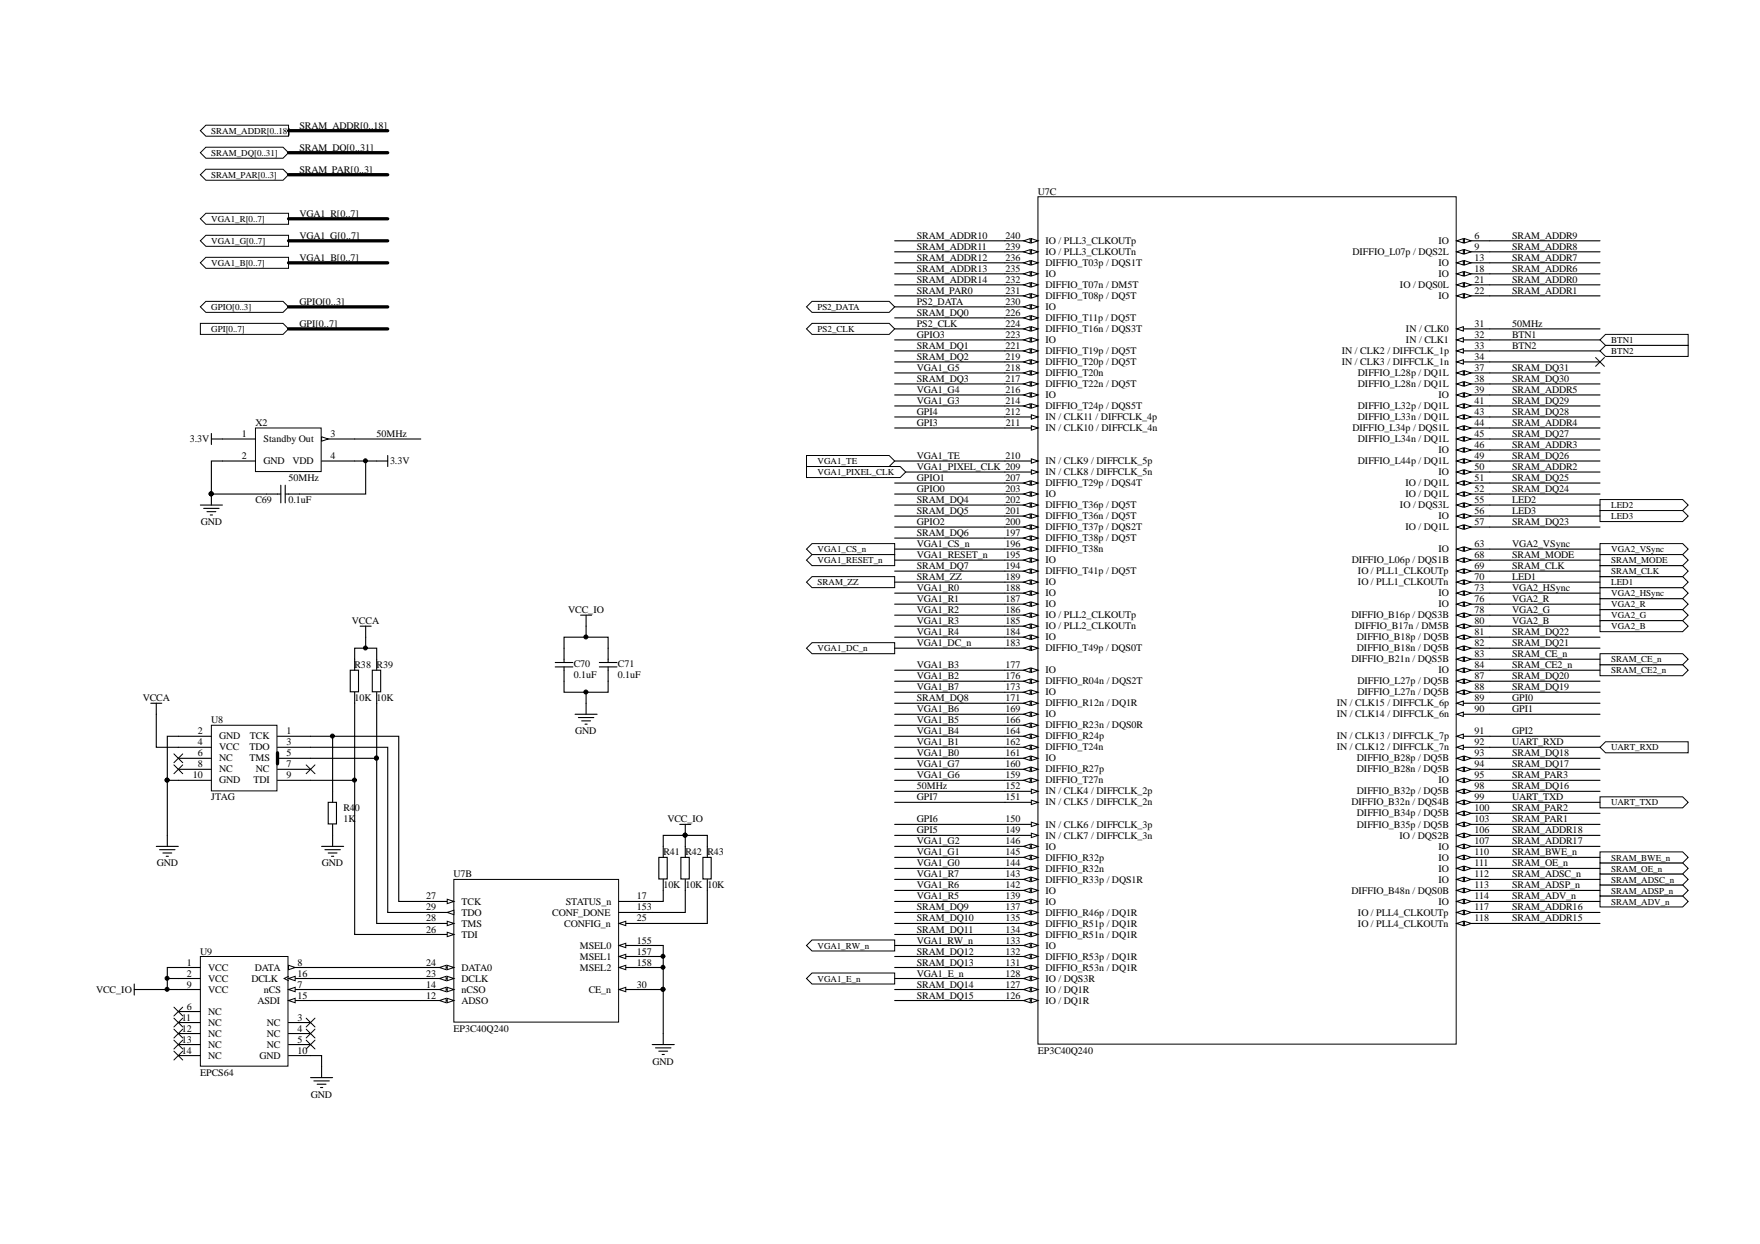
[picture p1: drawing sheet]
<svg xmlns="http://www.w3.org/2000/svg" width="297mm" height="210mm" viewBox="0 0 297 210" stroke-linecap="round" stroke-linejoin="round" font-family="sans-serif">
<defs><g id="words">
<g font-size="1.7">
<text x="50.5" y="21.7">SRAM_ADDR[0..18]</text>
<text x="50.5" y="25.4">SRAM_DQ[0..31]</text>
<text x="50.5" y="29.1">SRAM_PAR[0..3]</text>
<text x="175.2" y="32.8">U7C</text>
<text x="50.5" y="40.3">VGA1_G[0..7]</text>
<text x="50.5" y="36.6">VGA1_R[0..7]</text>
<text x="154.7" y="40.3">SRAM_ADDR10</text>
<text x="169.7" y="40.3">240</text>
<text x="176.4" y="41.2">IO / PLL3_CLKOUTp</text>
<text x="242.8" y="41.2">IO</text>
<text x="248.9" y="40.3">6</text>
<text x="255.2" y="40.3">SRAM_ADDR9</text>
<text x="50.5" y="44">VGA1_B[0..7]</text>
<text x="154.7" y="42.1">SRAM_ADDR11</text>
<text x="154.7" y="44">SRAM_ADDR12</text>
<text x="154.7" y="45.8">SRAM_ADDR13</text>
<text x="154.7" y="47.7">SRAM_ADDR14</text>
<text x="169.7" y="42.1">239</text>
<text x="169.7" y="44">236</text>
<text x="169.7" y="45.8">235</text>
<text x="169.7" y="47.7">232</text>
<text x="176.4" y="43.1">IO / PLL3_CLKOUTn</text>
<text x="176.4" y="44.9">DIFFIO_T03p / DQS1T</text>
<text x="176.4" y="46.8">IO</text>
<text x="228.2" y="43.1">DIFFIO_L07p / DQS2L</text>
<text x="242.8" y="44.9">IO</text>
<text x="242.8" y="46.8">IO</text>
<text x="248.9" y="42.1">9</text>
<text x="248.9" y="44">13</text>
<text x="248.9" y="45.8">18</text>
<text x="248.9" y="47.7">21</text>
<text x="255.2" y="47.7">SRAM_ADDR0</text>
<text x="255.2" y="45.8">SRAM_ADDR6</text>
<text x="255.2" y="44">SRAM_ADDR7</text>
<text x="255.2" y="42.1">SRAM_ADDR8</text>
<text x="50.5" y="51.4">GPIO[0..3]</text>
<text x="154.7" y="53.3">SRAM_DQ0</text>
<text x="154.7" y="49.6">SRAM_PAR0</text>
<text x="154.7" y="51.4">PS2_DATA</text>
<text x="169.7" y="49.6">231</text>
<text x="169.7" y="51.4">230</text>
<text x="169.7" y="53.3">226</text>
<text x="176.4" y="48.6">DIFFIO_T07n / DM5T</text>
<text x="176.4" y="50.5">DIFFIO_T08p / DQ5T</text>
<text x="176.4" y="52.3">IO</text>
<text x="236.3" y="48.6">IO / DQS0L</text>
<text x="242.8" y="50.5">IO</text>
<text x="248.9" y="49.6">22</text>
<text x="255.2" y="49.6">SRAM_ADDR1</text>
<text x="50.5" y="55.1">GPI[0..7]</text>
<text x="154.7" y="58.8">SRAM_DQ1</text>
<text x="154.7" y="57">GPIO3</text>
<text x="154.7" y="55.1">PS2_CLK</text>
<text x="169.7" y="55.1">224</text>
<text x="169.7" y="57">223</text>
<text x="169.7" y="58.8">221</text>
<text x="176.4" y="54.2">DIFFIO_T11p / DQ5T</text>
<text x="176.4" y="56.1">DIFFIO_T16n / DQS3T</text>
<text x="176.4" y="57.9">IO</text>
<text x="176.4" y="59.8">DIFFIO_T19p / DQ5T</text>
<text x="226.5" y="59.8">IN / CLK2 / DIFFCLK_1p</text>
<text x="237.3" y="56.1">IN / CLK0</text>
<text x="237.3" y="57.9">IN / CLK1</text>
<text x="248.9" y="58.8">33</text>
<text x="248.9" y="55.1">31</text>
<text x="248.9" y="57">32</text>
<text x="255.2" y="55.1">50MHz</text>
<text x="255.2" y="58.8">BTN2</text>
<text x="255.2" y="57">BTN1</text>
<text x="154.7" y="60.7">SRAM_DQ2</text>
<text x="154.7" y="64.4">SRAM_DQ3</text>
<text x="154.7" y="62.6">VGA1_G5</text>
<text x="169.7" y="60.7">219</text>
<text x="169.7" y="62.6">218</text>
<text x="169.7" y="64.4">217</text>
<text x="176.4" y="61.6">DIFFIO_T20p / DQ5T</text>
<text x="176.4" y="63.5">DIFFIO_T20n</text>
<text x="176.4" y="65.3">DIFFIO_T22n / DQ5T</text>
<text x="226.5" y="61.6">IN / CLK3 / DIFFCLK_1n</text>
<text x="229.2" y="63.5">DIFFIO_L28p / DQ1L</text>
<text x="229.2" y="65.3">DIFFIO_L28n / DQ1L</text>
<text x="248.9" y="60.7">34</text>
<text x="248.9" y="62.6">37</text>
<text x="248.9" y="64.4">38</text>
<text x="255.2" y="64.4">SRAM_DQ30</text>
<text x="255.2" y="62.6">SRAM_DQ31</text>
<text x="43.1" y="71.8">X2</text>
<text x="154.7" y="68.1">VGA1_G3</text>
<text x="154.7" y="66.3">VGA1_G4</text>
<text x="154.7" y="71.8">GPI3</text>
<text x="154.7" y="70">GPI4</text>
<text x="169.7" y="66.3">216</text>
<text x="169.7" y="68.1">214</text>
<text x="169.7" y="70">212</text>
<text x="169.8" y="71.8">211</text>
<text x="176.4" y="67.2">IO</text>
<text x="176.4" y="69.1">DIFFIO_T24p / DQS5T</text>
<text x="176.4" y="70.9">IN / CLK11 / DIFFCLK_4p</text>
<text x="229.2" y="69.1">DIFFIO_L32p / DQ1L</text>
<text x="229.2" y="70.9">DIFFIO_L33n / DQ1L</text>
<text x="242.8" y="67.2">IO</text>
<text x="248.9" y="66.3">39</text>
<text x="248.9" y="68.1">41</text>
<text x="248.9" y="70">43</text>
<text x="248.9" y="71.8">44</text>
<text x="255.2" y="71.8">SRAM_ADDR4</text>
<text x="255.2" y="66.3">SRAM_ADDR5</text>
<text x="255.2" y="70">SRAM_DQ28</text>
<text x="255.2" y="68.1">SRAM_DQ29</text>
<text x="32" y="74.6">3.3V</text>
<text x="40.8" y="73.7">1</text>
<text x="40.8" y="77.4">2</text>
<text x="44.4" y="74.6">Standby Out</text>
<text x="55.8" y="77.4">4</text>
<text x="55.8" y="73.7">3</text>
<text x="63.5" y="73.7">50MHz</text>
<text x="154.7" y="77.4">VGA1_TE</text>
<text x="169.7" y="77.4">210</text>
<text x="176.4" y="72.8">IN / CLK10 / DIFFCLK_4n</text>
<text x="228.2" y="72.8">DIFFIO_L34p / DQS1L</text>
<text x="229.2" y="74.6">DIFFIO_L34n / DQ1L</text>
<text x="242.8" y="76.5">IO</text>
<text x="248.9" y="73.7">45</text>
<text x="248.9" y="75.6">46</text>
<text x="248.9" y="77.4">49</text>
<text x="255.2" y="75.6">SRAM_ADDR3</text>
<text x="255.2" y="77.4">SRAM_DQ26</text>
<text x="255.2" y="73.7">SRAM_DQ27</text>
<text x="44.4" y="78.3">GND</text>
<text x="48.7" y="81.1">50MHz</text>
<text x="49.3" y="78.3">VDD</text>
<text x="65.8" y="78.3">3.3V</text>
<text x="154.7" y="83">GPIO0</text>
<text x="154.7" y="81.1">GPIO1</text>
<text x="154.7" y="79.3">VGA1_PIXEL_CLK 209</text>
<text x="169.7" y="81.1">207</text>
<text x="169.7" y="83">203</text>
<text x="176.4" y="78.3">IN / CLK9 / DIFFCLK_5p</text>
<text x="176.4" y="80.2">IN / CLK8 / DIFFCLK_5n</text>
<text x="176.4" y="82.1">DIFFIO_T29p / DQS4T</text>
<text x="176.4" y="83.9">IO</text>
<text x="229.2" y="78.3">DIFFIO_L44p / DQ1L</text>
<text x="237.2" y="82.1">IO / DQ1L</text>
<text x="237.2" y="83.9">IO / DQ1L</text>
<text x="242.8" y="80.2">IO</text>
<text x="248.9" y="79.3">50</text>
<text x="248.9" y="81.1">51</text>
<text x="248.9" y="83">52</text>
<text x="255.2" y="79.3">SRAM_ADDR2</text>
<text x="255.2" y="83">SRAM_DQ24</text>
<text x="255.2" y="81.1">SRAM_DQ25</text>
<text x="33.9" y="88.6">GND</text>
<text x="43.1" y="84.8">C69</text>
<text x="48.7" y="84.8">0.1uF</text>
<text x="154.7" y="84.8">SRAM_DQ4</text>
<text x="154.7" y="86.7">SRAM_DQ5</text>
<text x="154.7" y="88.6">GPIO2</text>
<text x="169.7" y="84.8">202</text>
<text x="169.7" y="86.7">201</text>
<text x="169.7" y="88.6">200</text>
<text x="176.4" y="85.8">DIFFIO_T36p / DQ5T</text>
<text x="176.4" y="87.6">DIFFIO_T36n / DQ5T</text>
<text x="176.4" y="89.5">DIFFIO_T37p / DQS2T</text>
<text x="236.3" y="85.8">IO / DQS3L</text>
<text x="237.2" y="89.5">IO / DQ1L</text>
<text x="242.8" y="87.6">IO</text>
<text x="248.9" y="86.7">56</text>
<text x="248.9" y="84.8">55</text>
<text x="248.9" y="88.6">57</text>
<text x="255.2" y="88.6">SRAM_DQ23</text>
<text x="255.2" y="86.7">LED3</text>
<text x="255.2" y="84.8">LED2</text>
<text x="154.7" y="90.4">SRAM_DQ6</text>
<text x="154.7" y="96">SRAM_DQ7</text>
<text x="154.7" y="92.3">VGA1_CS_n</text>
<text x="154.7" y="94.1">VGA1_RESET_n</text>
<text x="169.7" y="90.4">197</text>
<text x="169.7" y="92.3">196</text>
<text x="169.7" y="94.1">195</text>
<text x="169.7" y="96">194</text>
<text x="176.4" y="91.3">DIFFIO_T38p / DQ5T</text>
<text x="176.4" y="93.2">DIFFIO_T38n</text>
<text x="176.4" y="95.1">IO</text>
<text x="228.2" y="95.1">DIFFIO_L06p / DQS1B</text>
<text x="242.8" y="93.2">IO</text>
<text x="248.9" y="92.3">63</text>
<text x="248.9" y="94.1">68</text>
<text x="248.9" y="96">69</text>
<text x="255.2" y="96">SRAM_CLK</text>
<text x="255.2" y="94.1">SRAM_MODE</text>
<text x="255.2" y="92.3">VGA2_VSync</text>
<text x="154.7" y="99.7">VGA1_R0</text>
<text x="154.7" y="101.6">VGA1_R1</text>
<text x="154.7" y="97.8">SRAM_ZZ</text>
<text x="169.7" y="97.8">189</text>
<text x="169.7" y="99.7">188</text>
<text x="169.7" y="101.6">187</text>
<text x="176.4" y="96.9">DIFFIO_T41p / DQ5T</text>
<text x="176.4" y="98.8">IO</text>
<text x="176.4" y="100.6">IO</text>
<text x="229.2" y="98.8">IO / PLL1_CLKOUTn</text>
<text x="229.2" y="96.9">IO / PLL1_CLKOUTp</text>
<text x="242.8" y="100.6">IO</text>
<text x="248.9" y="97.8">70</text>
<text x="248.9" y="99.7">73</text>
<text x="248.9" y="101.6">76</text>
<text x="255.2" y="101.6">VGA2_R</text>
<text x="255.2" y="99.7">VGA2_HSync</text>
<text x="255.2" y="97.8">LED1</text>
<text x="59.4" y="105.3">VCCA</text>
<text x="95.9" y="103.4">VCC_IO</text>
<text x="154.7" y="103.4">VGA1_R2</text>
<text x="154.7" y="105.3">VGA1_R3</text>
<text x="154.7" y="107.1">VGA1_R4</text>
<text x="169.7" y="103.4">186</text>
<text x="169.7" y="105.3">185</text>
<text x="169.7" y="107.1">184</text>
<text x="176.4" y="102.5">IO</text>
<text x="176.4" y="104.3">IO / PLL2_CLKOUTp</text>
<text x="176.4" y="106.2">IO / PLL2_CLKOUTn</text>
<text x="228.1" y="104.3">DIFFIO_B16p / DQS3B</text>
<text x="228.7" y="106.2">DIFFIO_B17n / DM5B</text>
<text x="242.8" y="102.5">IO</text>
<text x="248.9" y="103.4">78</text>
<text x="248.9" y="105.3">80</text>
<text x="248.9" y="107.1">81</text>
<text x="255.2" y="107.1">SRAM_DQ22</text>
<text x="255.2" y="105.3">VGA2_B</text>
<text x="255.2" y="103.4">VGA2_G</text>
<text x="59.8" y="112.7">R38 R39</text>
<text x="96.8" y="112.5">C70</text>
<text x="104.3" y="112.5">C71</text>
<text x="154.7" y="112.7">VGA1_B3</text>
<text x="154.7" y="109">VGA1_DC_n</text>
<text x="169.7" y="109">183</text>
<text x="169.7" y="112.7">177</text>
<text x="176.4" y="108.1">IO</text>
<text x="176.4" y="109.9">DIFFIO_T49p / DQS0T</text>
<text x="176.4" y="113.6">IO</text>
<text x="228.1" y="111.8">DIFFIO_B21n / DQS5B</text>
<text x="229" y="108.1">DIFFIO_B18p / DQ5B</text>
<text x="229" y="109.9">DIFFIO_B18n / DQ5B</text>
<text x="242.8" y="113.6">IO</text>
<text x="248.9" y="109">82</text>
<text x="248.9" y="110.8">83</text>
<text x="248.9" y="112.7">84</text>
<text x="255.2" y="109">SRAM_DQ21</text>
<text x="255.2" y="112.7">SRAM_CE2_n</text>
<text x="255.2" y="110.8">SRAM_CE_n</text>
<text x="24.1" y="118.3">VCCA</text>
<text x="59.8" y="118.3">10K 10K</text>
<text x="96.8" y="114.4">0.1uF</text>
<text x="104.3" y="114.4">0.1uF</text>
<text x="154.7" y="118.3">SRAM_DQ8</text>
<text x="154.7" y="114.6">VGA1_B2</text>
<text x="154.7" y="116.4">VGA1_B7</text>
<text x="169.7" y="114.6">176</text>
<text x="169.7" y="116.4">173</text>
<text x="169.7" y="118.3">171</text>
<text x="176.4" y="115.5">DIFFIO_R04n / DQS2T</text>
<text x="176.4" y="117.3">IO</text>
<text x="176.4" y="119.2">DIFFIO_R12n / DQ1R</text>
<text x="225.6" y="119.2">IN / CLK15 / DIFFCLK_6p</text>
<text x="229.1" y="115.5">DIFFIO_L27p / DQ5B</text>
<text x="229.1" y="117.3">DIFFIO_L27n / DQ5B</text>
<text x="248.9" y="114.6">87</text>
<text x="248.9" y="116.4">88</text>
<text x="248.9" y="118.3">89</text>
<text x="255.2" y="118.3">GPI0</text>
<text x="255.2" y="116.4">SRAM_DQ19</text>
<text x="255.2" y="114.6">SRAM_DQ20</text>
<text x="33.4" y="125.7">4</text>
<text x="33.4" y="123.8">2</text>
<text x="35.7" y="122">U8</text>
<text x="37" y="124.8">GND</text>
<text x="42.2" y="124.8">TCK</text>
<text x="48.3" y="123.8">1</text>
<text x="48.3" y="125.7">3</text>
<text x="97.1" y="123.8">GND</text>
<text x="154.7" y="125.7">VGA1_B1</text>
<text x="154.7" y="123.8">VGA1_B4</text>
<text x="154.7" y="122">VGA1_B5</text>
<text x="154.7" y="120.1">VGA1_B6</text>
<text x="169.7" y="120.1">169</text>
<text x="169.7" y="122">166</text>
<text x="169.7" y="123.8">164</text>
<text x="169.7" y="125.7">162</text>
<text x="176.4" y="121.1">IO</text>
<text x="176.4" y="122.9">DIFFIO_R23n / DQS0R</text>
<text x="176.4" y="124.8">DIFFIO_R24p</text>
<text x="225.6" y="121.1">IN / CLK14 / DIFFCLK_6n</text>
<text x="225.6" y="124.8">IN / CLK13 / DIFFCLK_7p</text>
<text x="248.9" y="120.1">90</text>
<text x="248.9" y="125.7">92</text>
<text x="248.9" y="123.8">91</text>
<text x="255.2" y="120.1">GPI1</text>
<text x="255.2" y="123.8">GPI2</text>
<text x="255.2" y="125.7">UART_RXD</text>
<text x="32.5" y="131.3">10</text>
<text x="33.4" y="129.4">8</text>
<text x="33.4" y="127.6">6</text>
<text x="37" y="130.3">NC</text>
<text x="37" y="128.5">NC</text>
<text x="37" y="126.6">VCC</text>
<text x="42.1" y="126.6">TDO</text>
<text x="42.1" y="128.5">TMS</text>
<text x="43.2" y="130.3">NC</text>
<text x="48.3" y="127.6">5</text>
<text x="48.3" y="129.4">7</text>
<text x="48.3" y="131.3">9</text>
<text x="154.7" y="131.3">VGA1_G6</text>
<text x="154.7" y="129.4">VGA1_G7</text>
<text x="154.7" y="127.6">VGA1_B0</text>
<text x="169.7" y="127.6">161</text>
<text x="169.7" y="129.4">160</text>
<text x="169.7" y="131.3">159</text>
<text x="176.4" y="128.5">IO</text>
<text x="176.4" y="126.6">DIFFIO_T24n</text>
<text x="176.4" y="130.3">DIFFIO_R27p</text>
<text x="225.6" y="126.6">IN / CLK12 / DIFFCLK_7n</text>
<text x="229" y="128.5">DIFFIO_B28p / DQ5B</text>
<text x="229" y="130.3">DIFFIO_B28n / DQ5B</text>
<text x="248.9" y="127.6">93</text>
<text x="248.9" y="129.4">94</text>
<text x="248.9" y="131.3">95</text>
<text x="255.2" y="129.4">SRAM_DQ17</text>
<text x="255.2" y="127.6">SRAM_DQ18</text>
<text x="255.2" y="131.3">SRAM_PAR3</text>
<text x="35.7" y="135">JTAG</text>
<text x="37" y="132.2">GND</text>
<text x="42.8" y="132.2">TDI</text>
<text x="58" y="136.8">R40</text>
<text x="154.7" y="133.1">50MHz</text>
<text x="154.7" y="135">GPI7</text>
<text x="169.7" y="133.1">152</text>
<text x="169.7" y="135">151</text>
<text x="176.4" y="132.2">DIFFIO_T27n</text>
<text x="176.4" y="134.1">IN / CLK4 / DIFFCLK_2p</text>
<text x="176.4" y="135.9">IN / CLK5 / DIFFCLK_2n</text>
<text x="228.1" y="135.9">DIFFIO_B32n / DQS4B</text>
<text x="229" y="134.1">DIFFIO_B32p / DQ5B</text>
<text x="229" y="137.8">DIFFIO_B34p / DQ5B</text>
<text x="242.8" y="132.2">IO</text>
<text x="248.9" y="133.1">98</text>
<text x="248.9" y="135">99</text>
<text x="248.9" y="136.8">100</text>
<text x="255.2" y="136.8">SRAM_PAR2</text>
<text x="255.2" y="133.1">SRAM_DQ16</text>
<text x="255.2" y="135">UART_TXD</text>
<text x="58" y="138.7">1K</text>
<text x="112.6" y="138.7">VCC_IO</text>
<text x="154.7" y="142.4">VGA1_G2</text>
<text x="154.7" y="140.6">GPI5</text>
<text x="154.7" y="138.7">GPI6</text>
<text x="169.7" y="138.7">150</text>
<text x="169.7" y="140.6">149</text>
<text x="169.7" y="142.4">146</text>
<text x="176.4" y="139.6">IN / CLK6 / DIFFCLK_3p</text>
<text x="176.4" y="141.5">IN / CLK7 / DIFFCLK_3n</text>
<text x="176.4" y="143.3">IO</text>
<text x="229" y="139.6">DIFFIO_B35p / DQ5B</text>
<text x="236.2" y="141.5">IO / DQS2B</text>
<text x="242.8" y="143.3">IO</text>
<text x="248.9" y="138.7">103</text>
<text x="248.9" y="140.6">106</text>
<text x="248.9" y="142.4">107</text>
<text x="255.2" y="142.4">SRAM_ADDR17</text>
<text x="255.2" y="140.6">SRAM_ADDR18</text>
<text x="255.2" y="138.7">SRAM_PAR1</text>
<text x="26.4" y="146.1">GND</text>
<text x="54.3" y="146.1">GND</text>
<text x="76.6" y="148">U7B</text>
<text x="112" y="149.8">10K 10K 10K</text>
<text x="112" y="144.3">R41 R42 R43</text>
<text x="154.7" y="149.8">VGA1_R6</text>
<text x="154.7" y="148">VGA1_R7</text>
<text x="154.7" y="146.1">VGA1_G0</text>
<text x="154.7" y="144.3">VGA1_G1</text>
<text x="169.7" y="144.3">145</text>
<text x="169.7" y="146.1">144</text>
<text x="169.7" y="148">143</text>
<text x="169.7" y="149.8">142</text>
<text x="176.4" y="145.2">DIFFIO_R32p</text>
<text x="176.4" y="147.1">DIFFIO_R32n</text>
<text x="176.4" y="148.9">DIFFIO_R33p / DQS1R</text>
<text x="242.8" y="145.2">IO</text>
<text x="242.8" y="147.1">IO</text>
<text x="242.8" y="148.9">IO</text>
<text x="248.9" y="144.3">110</text>
<text x="248.9" y="146.1">111</text>
<text x="248.9" y="148">112</text>
<text x="248.9" y="149.8">113</text>
<text x="255.2" y="149.8">SRAM_ADSP_n</text>
<text x="255.2" y="148">SRAM_ADSC_n</text>
<text x="255.2" y="146.1">SRAM_OE_n</text>
<text x="255.2" y="144.3">SRAM_BWE_n</text>
<text x="71.9" y="153.6">29</text>
<text x="71.9" y="151.7">27</text>
<text x="71.9" y="155.4">28</text>
<text x="77.9" y="154.5">TDO</text>
<text x="77.9" y="152.6">TCK</text>
<text x="93.2" y="154.5">CONF_DONE</text>
<text x="95.5" y="152.6">STATUS_n</text>
<text x="107.5" y="155.4">25</text>
<text x="107.5" y="153.6">153</text>
<text x="107.5" y="151.7">17</text>
<text x="154.7" y="153.6">SRAM_DQ9</text>
<text x="154.7" y="155.4">SRAM_DQ10</text>
<text x="154.7" y="151.7">VGA1_R5</text>
<text x="169.7" y="151.7">139</text>
<text x="169.7" y="153.6">137</text>
<text x="169.7" y="155.4">135</text>
<text x="176.4" y="150.8">IO</text>
<text x="176.4" y="152.6">IO</text>
<text x="176.4" y="154.5">DIFFIO_R46p / DQ1R</text>
<text x="228.1" y="150.8">DIFFIO_B48n / DQS0B</text>
<text x="229.2" y="154.5">IO / PLL4_CLKOUTp</text>
<text x="242.8" y="152.6">IO</text>
<text x="248.9" y="151.7">114</text>
<text x="248.9" y="155.4">118</text>
<text x="248.9" y="153.6">117</text>
<text x="255.2" y="155.4">SRAM_ADDR15</text>
<text x="255.2" y="153.6">SRAM_ADDR16</text>
<text x="255.2" y="151.7">SRAM_ADV_n</text>
<text x="33.8" y="161.1">U9</text>
<text x="71.9" y="157.4">26</text>
<text x="77.9" y="156.4">TMS</text>
<text x="77.9" y="158.3">TDI</text>
<text x="95.2" y="156.4">CONFIG_n</text>
<text x="97.9" y="162">MSEL1</text>
<text x="97.9" y="160.1">MSEL0</text>
<text x="107.5" y="161.1">157</text>
<text x="107.5" y="159.2">155</text>
<text x="154.7" y="157.4">SRAM_DQ11</text>
<text x="154.7" y="161.1">SRAM_DQ12</text>
<text x="154.7" y="159.2">VGA1_RW_n</text>
<text x="169.7" y="157.4">134</text>
<text x="169.7" y="159.2">133</text>
<text x="169.7" y="161.1">132</text>
<text x="176.4" y="156.4">DIFFIO_R51p / DQ1R</text>
<text x="176.4" y="158.3">DIFFIO_R51n / DQ1R</text>
<text x="176.4" y="160.1">IO</text>
<text x="176.4" y="162">DIFFIO_R53p / DQ1R</text>
<text x="229.2" y="156.4">IO / PLL4_CLKOUTn</text>
<text x="16.2" y="167.6">VCC_IO</text>
<text x="31.5" y="164.8">2</text>
<text x="31.5" y="162.9">1</text>
<text x="31.5" y="166.6">9</text>
<text x="35.2" y="165.7">VCC</text>
<text x="35.2" y="163.9">VCC</text>
<text x="35.2" y="167.6">VCC</text>
<text x="42.4" y="165.7">DCLK</text>
<text x="43" y="163.9">DATA</text>
<text x="44.5" y="167.6">nCS</text>
<text x="50.2" y="166.6">7</text>
<text x="50.2" y="162.9">8</text>
<text x="50.2" y="164.8">16</text>
<text x="71.9" y="164.8">23</text>
<text x="71.9" y="162.9">24</text>
<text x="71.9" y="166.6">14</text>
<text x="77.9" y="165.7">DCLK</text>
<text x="77.9" y="163.9">DATA0</text>
<text x="77.9" y="167.6">nCSO</text>
<text x="97.9" y="163.9">MSEL2</text>
<text x="99.4" y="167.6">CE_n</text>
<text x="107.5" y="166.6">30</text>
<text x="107.5" y="162.9">158</text>
<text x="154.7" y="162.9">SRAM_DQ13</text>
<text x="154.7" y="166.6">SRAM_DQ14</text>
<text x="154.7" y="164.8">VGA1_E_n</text>
<text x="169.7" y="162.9">131</text>
<text x="169.7" y="164.8">128</text>
<text x="169.7" y="166.6">127</text>
<text x="176.4" y="163.9">DIFFIO_R53n / DQ1R</text>
<text x="176.4" y="165.7">IO / DQS3R</text>
<text x="176.4" y="167.6">IO / DQ1R</text>
<text x="30.7" y="172.2">11</text>
<text x="31.5" y="170.4">6</text>
<text x="35.2" y="171.3">NC</text>
<text x="35.2" y="173.1">NC</text>
<text x="43.4" y="169.4">ASDI</text>
<text x="45" y="173.1">NC</text>
<text x="50.2" y="168.5">15</text>
<text x="50.2" y="172.2">3</text>
<text x="71.9" y="168.5">12</text>
<text x="77.9" y="169.4">ADSO</text>
<text x="154.7" y="168.5">SRAM_DQ15</text>
<text x="169.7" y="168.5">126</text>
<text x="176.4" y="169.4">IO / DQ1R</text>
<text x="30.7" y="175.9">13</text>
<text x="30.7" y="177.8">14</text>
<text x="30.7" y="174.1">12</text>
<text x="35.2" y="176.9">NC</text>
<text x="35.2" y="178.7">NC</text>
<text x="35.2" y="175">NC</text>
<text x="43.8" y="178.7">GND</text>
<text x="45" y="175">NC</text>
<text x="45" y="176.9">NC</text>
<text x="50.2" y="177.8">10</text>
<text x="50.2" y="174.1">4</text>
<text x="50.2" y="175.9">5</text>
<text x="76.6" y="174.1">EP3C40Q240</text>
<text x="110.1" y="179.6">GND</text>
<text x="175.2" y="177.8">EP3C40Q240</text>
<text x="33.8" y="181.5">EPCS64</text>
<text x="52.5" y="185.2">GND</text>
</g>
<g font-size="1.5">
<text x="35.7" y="22.5">SRAM_ADDR[0..18]</text>
<text x="35.7" y="26.3">SRAM_DQ[0..31]</text>
<text x="35.7" y="30">SRAM_PAR[0..3]</text>
<text x="35.7" y="41.1">VGA1_G[0..7]</text>
<text x="35.7" y="37.4">VGA1_R[0..7]</text>
<text x="35.7" y="44.8">VGA1_B[0..7]</text>
<text x="35.7" y="52.3">GPIO[0..3]</text>
<text x="138" y="52.3">PS2_DATA</text>
<text x="35.7" y="56">GPI[0..7]</text>
<text x="138" y="56">PS2_CLK</text>
<text x="271.9" y="57.8">BTN1</text>
<text x="271.9" y="59.7">BTN2</text>
<text x="138" y="78.3">VGA1_TE</text>
<text x="138" y="80.2">VGA1_PIXEL_CLK</text>
<text x="271.9" y="85.8">LED2</text>
<text x="271.9" y="87.6">LED3</text>
<text x="138" y="93.2">VGA1_CS_n</text>
<text x="138" y="95.1">VGA1_RESET_n</text>
<text x="271.9" y="93.2">VGA2_VSync</text>
<text x="271.9" y="95.1">SRAM_MODE</text>
<text x="138" y="98.8">SRAM_ZZ</text>
<text x="271.9" y="100.6">VGA2_HSync</text>
<text x="271.9" y="98.8">LED1</text>
<text x="271.9" y="96.9">SRAM_CLK</text>
<text x="271.9" y="102.5">VGA2_R</text>
<text x="271.9" y="104.3">VGA2_G</text>
<text x="271.9" y="106.2">VGA2_B</text>
<text x="138" y="109.9">VGA1_DC_n</text>
<text x="271.9" y="113.6">SRAM_CE2_n</text>
<text x="271.9" y="111.8">SRAM_CE_n</text>
<text x="271.9" y="126.6">UART_RXD</text>
<text x="271.9" y="135.9">UART_TXD</text>
<text x="271.9" y="148.9">SRAM_ADSC_n</text>
<text x="271.9" y="147.1">SRAM_OE_n</text>
<text x="271.9" y="145.2">SRAM_BWE_n</text>
<text x="271.9" y="152.6">SRAM_ADV_n</text>
<text x="271.9" y="150.8">SRAM_ADSP_n</text>
<text x="138" y="160.1">VGA1_RW_n</text>
<text x="138" y="165.6">VGA1_E_n</text>
</g>
</g></defs>
<path d="M175.2 33.2h70.6v143h-70.6z" fill="#fff" stroke="#000" stroke-width=".17"/>
<path d="M169.6 40.6h5.6" fill="none" stroke="#000" stroke-width=".19"/>
<path d="M174.1 40.3l1.1 .3-1.1 .4z" fill="#fff"/>
<path d="M174.1 40.3l1.1 .3-1.1 .4z" fill="none" stroke="#000" stroke-width=".17"/>
<path d="M172.8 40.6l1.1-.3v.7z" fill="#fff"/>
<path d="M172.8 40.6l1.1-.3v.7z" fill="none" stroke="#000" stroke-width=".17"/>
<path d="M169.6 42.5h5.6" fill="none" stroke="#000" stroke-width=".19"/>
<path d="M174.1 42.1l1.1 .4-1.1 .4z" fill="#fff"/>
<path d="M174.1 42.1l1.1 .4-1.1 .4z" fill="none" stroke="#000" stroke-width=".17"/>
<path d="M172.8 42.5l1.1-.4v.8z" fill="#fff"/>
<path d="M172.8 42.5l1.1-.4v.8z" fill="none" stroke="#000" stroke-width=".17"/>
<path d="M169.6 44.3h5.6" fill="none" stroke="#000" stroke-width=".19"/>
<path d="M174.1 44l1.1 .3-1.1 .4z" fill="#fff"/>
<path d="M174.1 44l1.1 .3-1.1 .4z" fill="none" stroke="#000" stroke-width=".17"/>
<path d="M172.8 44.3l1.1-.3v.7z" fill="#fff"/>
<path d="M172.8 44.3l1.1-.3v.7z" fill="none" stroke="#000" stroke-width=".17"/>
<path d="M169.6 46.2h5.6" fill="none" stroke="#000" stroke-width=".19"/>
<path d="M174.1 45.8l1.1 .4-1.1 .4z" fill="#fff"/>
<path d="M174.1 45.8l1.1 .4-1.1 .4z" fill="none" stroke="#000" stroke-width=".17"/>
<path d="M172.8 46.2l1.1-.4v.8z" fill="#fff"/>
<path d="M172.8 46.2l1.1-.4v.8z" fill="none" stroke="#000" stroke-width=".17"/>
<path d="M169.6 48.1h5.6" fill="none" stroke="#000" stroke-width=".19"/>
<path d="M174.1 47.7l1.1 .4-1.1 .3z" fill="#fff"/>
<path d="M174.1 47.7l1.1 .4-1.1 .3z" fill="none" stroke="#000" stroke-width=".17"/>
<path d="M172.8 48.1l1.1-.4v.7z" fill="#fff"/>
<path d="M172.8 48.1l1.1-.4v.7z" fill="none" stroke="#000" stroke-width=".17"/>
<path d="M169.6 49.9h5.6" fill="none" stroke="#000" stroke-width=".19"/>
<path d="M174.1 49.5l1.1 .4-1.1 .4z" fill="#fff"/>
<path d="M174.1 49.5l1.1 .4-1.1 .4z" fill="none" stroke="#000" stroke-width=".17"/>
<path d="M172.8 49.9l1.1-.4v.8z" fill="#fff"/>
<path d="M172.8 49.9l1.1-.4v.8z" fill="none" stroke="#000" stroke-width=".17"/>
<path d="M169.6 51.8h5.6" fill="none" stroke="#000" stroke-width=".19"/>
<path d="M174.1 51.4l1.1 .4-1.1 .4z" fill="#fff"/>
<path d="M174.1 51.4l1.1 .4-1.1 .4z" fill="none" stroke="#000" stroke-width=".17"/>
<path d="M172.8 51.8l1.1-.4v.8z" fill="#fff"/>
<path d="M172.8 51.8l1.1-.4v.8z" fill="none" stroke="#000" stroke-width=".17"/>
<path d="M169.6 53.6h5.6" fill="none" stroke="#000" stroke-width=".19"/>
<path d="M174.1 53.3l1.1 .3-1.1 .4z" fill="#fff"/>
<path d="M174.1 53.3l1.1 .3-1.1 .4z" fill="none" stroke="#000" stroke-width=".17"/>
<path d="M172.8 53.6l1.1-.3v.7z" fill="#fff"/>
<path d="M172.8 53.6l1.1-.3v.7z" fill="none" stroke="#000" stroke-width=".17"/>
<path d="M169.6 55.5h5.6" fill="none" stroke="#000" stroke-width=".19"/>
<path d="M174.1 55.1l1.1 .4-1.1 .4z" fill="#fff"/>
<path d="M174.1 55.1l1.1 .4-1.1 .4z" fill="none" stroke="#000" stroke-width=".17"/>
<path d="M172.8 55.5l1.1-.4v.8z" fill="#fff"/>
<path d="M172.8 55.5l1.1-.4v.8z" fill="none" stroke="#000" stroke-width=".17"/>
<path d="M169.6 57.4h5.6" fill="none" stroke="#000" stroke-width=".19"/>
<path d="M174.1 57l1.1 .4-1.1 .3z" fill="#fff"/>
<path d="M174.1 57l1.1 .4-1.1 .3z" fill="none" stroke="#000" stroke-width=".17"/>
<path d="M172.8 57.4l1.1-.4v.7z" fill="#fff"/>
<path d="M172.8 57.4l1.1-.4v.7z" fill="none" stroke="#000" stroke-width=".17"/>
<path d="M169.6 59.2h5.6" fill="none" stroke="#000" stroke-width=".19"/>
<path d="M174.1 58.8l1.1 .4-1.1 .4z" fill="#fff"/>
<path d="M174.1 58.8l1.1 .4-1.1 .4z" fill="none" stroke="#000" stroke-width=".17"/>
<path d="M172.8 59.2l1.1-.4v.8z" fill="#fff"/>
<path d="M172.8 59.2l1.1-.4v.8z" fill="none" stroke="#000" stroke-width=".17"/>
<path d="M169.6 61.1h5.6" fill="none" stroke="#000" stroke-width=".19"/>
<path d="M174.1 60.7l1.1 .4-1.1 .3z" fill="#fff"/>
<path d="M174.1 60.7l1.1 .4-1.1 .3z" fill="none" stroke="#000" stroke-width=".17"/>
<path d="M172.8 61.1l1.1-.4v.7z" fill="#fff"/>
<path d="M172.8 61.1l1.1-.4v.7z" fill="none" stroke="#000" stroke-width=".17"/>
<path d="M169.6 62.9h5.6" fill="none" stroke="#000" stroke-width=".19"/>
<path d="M174.1 62.6l1.1 .3-1.1 .4z" fill="#fff"/>
<path d="M174.1 62.6l1.1 .3-1.1 .4z" fill="none" stroke="#000" stroke-width=".17"/>
<path d="M172.8 62.9l1.1-.3v.7z" fill="#fff"/>
<path d="M172.8 62.9l1.1-.3v.7z" fill="none" stroke="#000" stroke-width=".17"/>
<path d="M169.6 64.8h5.6" fill="none" stroke="#000" stroke-width=".19"/>
<path d="M174.1 64.4l1.1 .4-1.1 .4z" fill="#fff"/>
<path d="M174.1 64.4l1.1 .4-1.1 .4z" fill="none" stroke="#000" stroke-width=".17"/>
<path d="M172.8 64.8l1.1-.4v.8z" fill="#fff"/>
<path d="M172.8 64.8l1.1-.4v.8z" fill="none" stroke="#000" stroke-width=".17"/>
<path d="M169.6 66.6h5.6" fill="none" stroke="#000" stroke-width=".19"/>
<path d="M174.1 66.3l1.1 .3-1.1 .4z" fill="#fff"/>
<path d="M174.1 66.3l1.1 .3-1.1 .4z" fill="none" stroke="#000" stroke-width=".17"/>
<path d="M172.8 66.6l1.1-.3v.7z" fill="#fff"/>
<path d="M172.8 66.6l1.1-.3v.7z" fill="none" stroke="#000" stroke-width=".17"/>
<path d="M169.6 68.5h5.6" fill="none" stroke="#000" stroke-width=".19"/>
<path d="M174.1 68.1l1.1 .4-1.1 .4z" fill="#fff"/>
<path d="M174.1 68.1l1.1 .4-1.1 .4z" fill="none" stroke="#000" stroke-width=".17"/>
<path d="M172.8 68.5l1.1-.4v.8z" fill="#fff"/>
<path d="M172.8 68.5l1.1-.4v.8z" fill="none" stroke="#000" stroke-width=".17"/>
<path d="M169.6 70.4h5.6" fill="none" stroke="#000" stroke-width=".19"/>
<path d="M174.1 70l1.1 .4-1.1 .3z" fill="#fff"/>
<path d="M174.1 70l1.1 .4-1.1 .3z" fill="none" stroke="#000" stroke-width=".17"/>
<path d="M169.6 72.2h5.6" fill="none" stroke="#000" stroke-width=".19"/>
<path d="M174.1 71.8l1.1 .4-1.1 .4z" fill="#fff"/>
<path d="M174.1 71.8l1.1 .4-1.1 .4z" fill="none" stroke="#000" stroke-width=".17"/>
<path d="M169.6 77.8h5.6" fill="none" stroke="#000" stroke-width=".19"/>
<path d="M174.1 77.4l1.1 .4-1.1 .4z" fill="#fff"/>
<path d="M174.1 77.4l1.1 .4-1.1 .4z" fill="none" stroke="#000" stroke-width=".17"/>
<path d="M169.6 79.6h5.6" fill="none" stroke="#000" stroke-width=".19"/>
<path d="M174.1 79.3l1.1 .3-1.1 .4z" fill="#fff"/>
<path d="M174.1 79.3l1.1 .3-1.1 .4z" fill="none" stroke="#000" stroke-width=".17"/>
<path d="M169.6 81.5h5.6" fill="none" stroke="#000" stroke-width=".19"/>
<path d="M174.1 81.1l1.1 .4-1.1 .4z" fill="#fff"/>
<path d="M174.1 81.1l1.1 .4-1.1 .4z" fill="none" stroke="#000" stroke-width=".17"/>
<path d="M172.8 81.5l1.1-.4v.8z" fill="#fff"/>
<path d="M172.8 81.5l1.1-.4v.8z" fill="none" stroke="#000" stroke-width=".17"/>
<path d="M169.6 83.4h5.6" fill="none" stroke="#000" stroke-width=".19"/>
<path d="M174.1 83l1.1 .4-1.1 .3z" fill="#fff"/>
<path d="M174.1 83l1.1 .4-1.1 .3z" fill="none" stroke="#000" stroke-width=".17"/>
<path d="M172.8 83.4l1.1-.4v.7z" fill="#fff"/>
<path d="M172.8 83.4l1.1-.4v.7z" fill="none" stroke="#000" stroke-width=".17"/>
<path d="M169.6 85.2h5.6" fill="none" stroke="#000" stroke-width=".19"/>
<path d="M174.1 84.8l1.1 .4-1.1 .4z" fill="#fff"/>
<path d="M174.1 84.8l1.1 .4-1.1 .4z" fill="none" stroke="#000" stroke-width=".17"/>
<path d="M172.8 85.2l1.1-.4v.8z" fill="#fff"/>
<path d="M172.8 85.2l1.1-.4v.8z" fill="none" stroke="#000" stroke-width=".17"/>
<path d="M169.6 87.1h5.6" fill="none" stroke="#000" stroke-width=".19"/>
<path d="M174.1 86.7l1.1 .4-1.1 .3z" fill="#fff"/>
<path d="M174.1 86.7l1.1 .4-1.1 .3z" fill="none" stroke="#000" stroke-width=".17"/>
<path d="M172.8 87.1l1.1-.4v.7z" fill="#fff"/>
<path d="M172.8 87.1l1.1-.4v.7z" fill="none" stroke="#000" stroke-width=".17"/>
<path d="M169.6 88.9h5.6" fill="none" stroke="#000" stroke-width=".19"/>
<path d="M174.1 88.6l1.1 .3-1.1 .4z" fill="#fff"/>
<path d="M174.1 88.6l1.1 .3-1.1 .4z" fill="none" stroke="#000" stroke-width=".17"/>
<path d="M172.8 88.9l1.1-.3v.7z" fill="#fff"/>
<path d="M172.8 88.9l1.1-.3v.7z" fill="none" stroke="#000" stroke-width=".17"/>
<path d="M169.6 90.8h5.6" fill="none" stroke="#000" stroke-width=".19"/>
<path d="M174.1 90.4l1.1 .4-1.1 .4z" fill="#fff"/>
<path d="M174.1 90.4l1.1 .4-1.1 .4z" fill="none" stroke="#000" stroke-width=".17"/>
<path d="M172.8 90.8l1.1-.4v.8z" fill="#fff"/>
<path d="M172.8 90.8l1.1-.4v.8z" fill="none" stroke="#000" stroke-width=".17"/>
<path d="M169.6 92.7h5.6" fill="none" stroke="#000" stroke-width=".19"/>
<path d="M174.1 92.3l1.1 .4-1.1 .3z" fill="#fff"/>
<path d="M174.1 92.3l1.1 .4-1.1 .3z" fill="none" stroke="#000" stroke-width=".17"/>
<path d="M172.8 92.7l1.1-.4v.7z" fill="#fff"/>
<path d="M172.8 92.7l1.1-.4v.7z" fill="none" stroke="#000" stroke-width=".17"/>
<path d="M169.6 94.5h5.6" fill="none" stroke="#000" stroke-width=".19"/>
<path d="M174.1 94.1l1.1 .4-1.1 .4z" fill="#fff"/>
<path d="M174.1 94.1l1.1 .4-1.1 .4z" fill="none" stroke="#000" stroke-width=".17"/>
<path d="M172.8 94.5l1.1-.4v.8z" fill="#fff"/>
<path d="M172.8 94.5l1.1-.4v.8z" fill="none" stroke="#000" stroke-width=".17"/>
<path d="M169.6 96.4h5.6" fill="none" stroke="#000" stroke-width=".19"/>
<path d="M174.1 96l1.1 .4-1.1 .3z" fill="#fff"/>
<path d="M174.1 96l1.1 .4-1.1 .3z" fill="none" stroke="#000" stroke-width=".17"/>
<path d="M172.8 96.4l1.1-.4v.7z" fill="#fff"/>
<path d="M172.8 96.4l1.1-.4v.7z" fill="none" stroke="#000" stroke-width=".17"/>
<path d="M169.6 98.2h5.6" fill="none" stroke="#000" stroke-width=".19"/>
<path d="M174.1 97.9l1.1 .3-1.1 .4z" fill="#fff"/>
<path d="M174.1 97.9l1.1 .3-1.1 .4z" fill="none" stroke="#000" stroke-width=".17"/>
<path d="M172.8 98.2l1.1-.3v.7z" fill="#fff"/>
<path d="M172.8 98.2l1.1-.3v.7z" fill="none" stroke="#000" stroke-width=".17"/>
<path d="M169.6 100.1h5.6" fill="none" stroke="#000" stroke-width=".19"/>
<path d="M174.1 99.7l1.1 .4-1.1 .4z" fill="#fff"/>
<path d="M174.1 99.7l1.1 .4-1.1 .4z" fill="none" stroke="#000" stroke-width=".17"/>
<path d="M172.8 100.1l1.1-.4v.8z" fill="#fff"/>
<path d="M172.8 100.1l1.1-.4v.8z" fill="none" stroke="#000" stroke-width=".17"/>
<path d="M169.6 101.9h5.6" fill="none" stroke="#000" stroke-width=".19"/>
<path d="M174.1 101.6l1.1 .3-1.1 .4z" fill="#fff"/>
<path d="M174.1 101.6l1.1 .3-1.1 .4z" fill="none" stroke="#000" stroke-width=".17"/>
<path d="M172.8 101.9l1.1-.3v.7z" fill="#fff"/>
<path d="M172.8 101.9l1.1-.3v.7z" fill="none" stroke="#000" stroke-width=".17"/>
<path d="M169.6 103.8h5.6" fill="none" stroke="#000" stroke-width=".19"/>
<path d="M174.1 103.4l1.1 .4-1.1 .4z" fill="#fff"/>
<path d="M174.1 103.4l1.1 .4-1.1 .4z" fill="none" stroke="#000" stroke-width=".17"/>
<path d="M172.8 103.8l1.1-.4v.8z" fill="#fff"/>
<path d="M172.8 103.8l1.1-.4v.8z" fill="none" stroke="#000" stroke-width=".17"/>
<path d="M169.6 105.7h5.6" fill="none" stroke="#000" stroke-width=".19"/>
<path d="M174.1 105.3l1.1 .4-1.1 .3z" fill="#fff"/>
<path d="M174.1 105.3l1.1 .4-1.1 .3z" fill="none" stroke="#000" stroke-width=".17"/>
<path d="M172.8 105.7l1.1-.4v.7z" fill="#fff"/>
<path d="M172.8 105.7l1.1-.4v.7z" fill="none" stroke="#000" stroke-width=".17"/>
<path d="M169.6 107.5h5.6" fill="none" stroke="#000" stroke-width=".19"/>
<path d="M174.1 107.1l1.1 .4-1.1 .4z" fill="#fff"/>
<path d="M174.1 107.1l1.1 .4-1.1 .4z" fill="none" stroke="#000" stroke-width=".17"/>
<path d="M172.8 107.5l1.1-.4v.8z" fill="#fff"/>
<path d="M172.8 107.5l1.1-.4v.8z" fill="none" stroke="#000" stroke-width=".17"/>
<path d="M169.6 109.4h5.6" fill="none" stroke="#000" stroke-width=".19"/>
<path d="M174.1 109l1.1 .4-1.1 .3z" fill="#fff"/>
<path d="M174.1 109l1.1 .4-1.1 .3z" fill="none" stroke="#000" stroke-width=".17"/>
<path d="M172.8 109.4l1.1-.4v.7z" fill="#fff"/>
<path d="M172.8 109.4l1.1-.4v.7z" fill="none" stroke="#000" stroke-width=".17"/>
<path d="M169.6 113.1h5.6" fill="none" stroke="#000" stroke-width=".19"/>
<path d="M174.1 112.7l1.1 .4-1.1 .4z" fill="#fff"/>
<path d="M174.1 112.7l1.1 .4-1.1 .4z" fill="none" stroke="#000" stroke-width=".17"/>
<path d="M172.8 113.1l1.1-.4v.8z" fill="#fff"/>
<path d="M172.8 113.1l1.1-.4v.8z" fill="none" stroke="#000" stroke-width=".17"/>
<path d="M169.6 114.9h5.6" fill="none" stroke="#000" stroke-width=".19"/>
<path d="M174.1 114.6l1.1 .3-1.1 .4z" fill="#fff"/>
<path d="M174.1 114.6l1.1 .3-1.1 .4z" fill="none" stroke="#000" stroke-width=".17"/>
<path d="M172.8 114.9l1.1-.3v.7z" fill="#fff"/>
<path d="M172.8 114.9l1.1-.3v.7z" fill="none" stroke="#000" stroke-width=".17"/>
<path d="M169.6 116.8h5.6" fill="none" stroke="#000" stroke-width=".19"/>
<path d="M174.1 116.4l1.1 .4-1.1 .4z" fill="#fff"/>
<path d="M174.1 116.4l1.1 .4-1.1 .4z" fill="none" stroke="#000" stroke-width=".17"/>
<path d="M172.8 116.8l1.1-.4v.8z" fill="#fff"/>
<path d="M172.8 116.8l1.1-.4v.8z" fill="none" stroke="#000" stroke-width=".17"/>
<path d="M169.6 120.5h5.6" fill="none" stroke="#000" stroke-width=".19"/>
<path d="M174.1 120.1l1.1 .4-1.1 .4z" fill="#fff"/>
<path d="M174.1 120.1l1.1 .4-1.1 .4z" fill="none" stroke="#000" stroke-width=".17"/>
<path d="M172.8 120.5l1.1-.4v.8z" fill="#fff"/>
<path d="M172.8 120.5l1.1-.4v.8z" fill="none" stroke="#000" stroke-width=".17"/>
<path d="M169.6 128h5.6" fill="none" stroke="#000" stroke-width=".19"/>
<path d="M174.1 127.6l1.1 .4-1.1 .3z" fill="#fff"/>
<path d="M174.1 127.6l1.1 .4-1.1 .3z" fill="none" stroke="#000" stroke-width=".17"/>
<path d="M172.8 128l1.1-.4v.7z" fill="#fff"/>
<path d="M172.8 128l1.1-.4v.7z" fill="none" stroke="#000" stroke-width=".17"/>
<path d="M169.6 118.7h5.6" fill="none" stroke="#000" stroke-width=".19"/>
<path d="M174.1 118.3l1.1 .4-1.1 .3z" fill="#fff"/>
<path d="M174.1 118.3l1.1 .4-1.1 .3z" fill="none" stroke="#000" stroke-width=".17"/>
<path d="M172.8 118.7l1.1-.4v.7z" fill="#fff"/>
<path d="M172.8 118.7l1.1-.4v.7z" fill="none" stroke="#000" stroke-width=".17"/>
<path d="M169.6 122.4h5.6" fill="none" stroke="#000" stroke-width=".19"/>
<path d="M174.1 122l1.1 .4-1.1 .3z" fill="#fff"/>
<path d="M174.1 122l1.1 .4-1.1 .3z" fill="none" stroke="#000" stroke-width=".17"/>
<path d="M172.8 122.4l1.1-.4v.7z" fill="#fff"/>
<path d="M172.8 122.4l1.1-.4v.7z" fill="none" stroke="#000" stroke-width=".17"/>
<path d="M169.6 124.2h5.6" fill="none" stroke="#000" stroke-width=".19"/>
<path d="M174.1 123.9l1.1 .3-1.1 .4z" fill="#fff"/>
<path d="M174.1 123.9l1.1 .3-1.1 .4z" fill="none" stroke="#000" stroke-width=".17"/>
<path d="M172.8 124.2l1.1-.3v.7z" fill="#fff"/>
<path d="M172.8 124.2l1.1-.3v.7z" fill="none" stroke="#000" stroke-width=".17"/>
<path d="M169.6 126.1h5.6" fill="none" stroke="#000" stroke-width=".19"/>
<path d="M174.1 125.7l1.1 .4-1.1 .4z" fill="#fff"/>
<path d="M174.1 125.7l1.1 .4-1.1 .4z" fill="none" stroke="#000" stroke-width=".17"/>
<path d="M172.8 126.1l1.1-.4v.8z" fill="#fff"/>
<path d="M172.8 126.1l1.1-.4v.8z" fill="none" stroke="#000" stroke-width=".17"/>
<path d="M169.6 129.8h5.6" fill="none" stroke="#000" stroke-width=".19"/>
<path d="M174.1 129.4l1.1 .4-1.1 .4z" fill="#fff"/>
<path d="M174.1 129.4l1.1 .4-1.1 .4z" fill="none" stroke="#000" stroke-width=".17"/>
<path d="M172.8 129.8l1.1-.4v.8z" fill="#fff"/>
<path d="M172.8 129.8l1.1-.4v.8z" fill="none" stroke="#000" stroke-width=".17"/>
<path d="M169.6 131.7h5.6" fill="none" stroke="#000" stroke-width=".19"/>
<path d="M174.1 131.3l1.1 .4-1.1 .3z" fill="#fff"/>
<path d="M174.1 131.3l1.1 .4-1.1 .3z" fill="none" stroke="#000" stroke-width=".17"/>
<path d="M172.8 131.7l1.1-.4v.7z" fill="#fff"/>
<path d="M172.8 131.7l1.1-.4v.7z" fill="none" stroke="#000" stroke-width=".17"/>
<path d="M169.6 133.5h5.6" fill="none" stroke="#000" stroke-width=".19"/>
<path d="M174.1 133.2l1.1 .3-1.1 .4z" fill="#fff"/>
<path d="M174.1 133.2l1.1 .3-1.1 .4z" fill="none" stroke="#000" stroke-width=".17"/>
<path d="M169.6 135.4h5.6" fill="none" stroke="#000" stroke-width=".19"/>
<path d="M174.1 135l1.1 .4-1.1 .4z" fill="#fff"/>
<path d="M174.1 135l1.1 .4-1.1 .4z" fill="none" stroke="#000" stroke-width=".17"/>
<path d="M169.6 139.1h5.6" fill="none" stroke="#000" stroke-width=".19"/>
<path d="M174.1 138.7l1.1 .4-1.1 .4z" fill="#fff"/>
<path d="M174.1 138.7l1.1 .4-1.1 .4z" fill="none" stroke="#000" stroke-width=".17"/>
<path d="M169.6 141h5.6" fill="none" stroke="#000" stroke-width=".19"/>
<path d="M174.1 140.6l1.1 .4-1.1 .3z" fill="#fff"/>
<path d="M174.1 140.6l1.1 .4-1.1 .3z" fill="none" stroke="#000" stroke-width=".17"/>
<path d="M169.6 142.8h5.6" fill="none" stroke="#000" stroke-width=".19"/>
<path d="M174.1 142.4l1.1 .4-1.1 .4z" fill="#fff"/>
<path d="M174.1 142.4l1.1 .4-1.1 .4z" fill="none" stroke="#000" stroke-width=".17"/>
<path d="M172.8 142.8l1.1-.4v.8z" fill="#fff"/>
<path d="M172.8 142.8l1.1-.4v.8z" fill="none" stroke="#000" stroke-width=".17"/>
<path d="M169.6 144.7h5.6" fill="none" stroke="#000" stroke-width=".19"/>
<path d="M174.1 144.3l1.1 .4-1.1 .3z" fill="#fff"/>
<path d="M174.1 144.3l1.1 .4-1.1 .3z" fill="none" stroke="#000" stroke-width=".17"/>
<path d="M172.8 144.7l1.1-.4v.7z" fill="#fff"/>
<path d="M172.8 144.7l1.1-.4v.7z" fill="none" stroke="#000" stroke-width=".17"/>
<path d="M169.6 146.5h5.6" fill="none" stroke="#000" stroke-width=".19"/>
<path d="M174.1 146.2l1.1 .3-1.1 .4z" fill="#fff"/>
<path d="M174.1 146.2l1.1 .3-1.1 .4z" fill="none" stroke="#000" stroke-width=".17"/>
<path d="M172.8 146.5l1.1-.3v.7z" fill="#fff"/>
<path d="M172.8 146.5l1.1-.3v.7z" fill="none" stroke="#000" stroke-width=".17"/>
<path d="M169.6 148.4h5.6" fill="none" stroke="#000" stroke-width=".19"/>
<path d="M174.1 148l1.1 .4-1.1 .4z" fill="#fff"/>
<path d="M174.1 148l1.1 .4-1.1 .4z" fill="none" stroke="#000" stroke-width=".17"/>
<path d="M172.8 148.4l1.1-.4v.8z" fill="#fff"/>
<path d="M172.8 148.4l1.1-.4v.8z" fill="none" stroke="#000" stroke-width=".17"/>
<path d="M169.6 150.2h5.6" fill="none" stroke="#000" stroke-width=".19"/>
<path d="M174.1 149.9l1.1 .3-1.1 .4z" fill="#fff"/>
<path d="M174.1 149.9l1.1 .3-1.1 .4z" fill="none" stroke="#000" stroke-width=".17"/>
<path d="M172.8 150.2l1.1-.3v.7z" fill="#fff"/>
<path d="M172.8 150.2l1.1-.3v.7z" fill="none" stroke="#000" stroke-width=".17"/>
<path d="M169.6 152.1h5.6" fill="none" stroke="#000" stroke-width=".19"/>
<path d="M174.1 151.7l1.1 .4-1.1 .4z" fill="#fff"/>
<path d="M174.1 151.7l1.1 .4-1.1 .4z" fill="none" stroke="#000" stroke-width=".17"/>
<path d="M172.8 152.1l1.1-.4v.8z" fill="#fff"/>
<path d="M172.8 152.1l1.1-.4v.8z" fill="none" stroke="#000" stroke-width=".17"/>
<path d="M169.6 154h5.6" fill="none" stroke="#000" stroke-width=".19"/>
<path d="M174.1 153.6l1.1 .4-1.1 .3z" fill="#fff"/>
<path d="M174.1 153.6l1.1 .4-1.1 .3z" fill="none" stroke="#000" stroke-width=".17"/>
<path d="M172.8 154l1.1-.4v.7z" fill="#fff"/>
<path d="M172.8 154l1.1-.4v.7z" fill="none" stroke="#000" stroke-width=".17"/>
<path d="M169.6 155.8h5.6" fill="none" stroke="#000" stroke-width=".19"/>
<path d="M174.1 155.4l1.1 .4-1.1 .4z" fill="#fff"/>
<path d="M174.1 155.4l1.1 .4-1.1 .4z" fill="none" stroke="#000" stroke-width=".17"/>
<path d="M172.8 155.8l1.1-.4v.8z" fill="#fff"/>
<path d="M172.8 155.8l1.1-.4v.8z" fill="none" stroke="#000" stroke-width=".17"/>
<path d="M169.6 157.7h5.6" fill="none" stroke="#000" stroke-width=".19"/>
<path d="M174.1 157.3l1.1 .4-1.1 .3z" fill="#fff"/>
<path d="M174.1 157.3l1.1 .4-1.1 .3z" fill="none" stroke="#000" stroke-width=".17"/>
<path d="M172.8 157.7l1.1-.4v.7z" fill="#fff"/>
<path d="M172.8 157.7l1.1-.4v.7z" fill="none" stroke="#000" stroke-width=".17"/>
<path d="M169.6 159.5h5.6" fill="none" stroke="#000" stroke-width=".19"/>
<path d="M174.1 159.2l1.1 .3-1.1 .4z" fill="#fff"/>
<path d="M174.1 159.2l1.1 .3-1.1 .4z" fill="none" stroke="#000" stroke-width=".17"/>
<path d="M172.8 159.5l1.1-.3v.7z" fill="#fff"/>
<path d="M172.8 159.5l1.1-.3v.7z" fill="none" stroke="#000" stroke-width=".17"/>
<path d="M169.6 161.4h5.6" fill="none" stroke="#000" stroke-width=".19"/>
<path d="M174.1 161l1.1 .4-1.1 .4z" fill="#fff"/>
<path d="M174.1 161l1.1 .4-1.1 .4z" fill="none" stroke="#000" stroke-width=".17"/>
<path d="M172.8 161.4l1.1-.4v.8z" fill="#fff"/>
<path d="M172.8 161.4l1.1-.4v.8z" fill="none" stroke="#000" stroke-width=".17"/>
<path d="M169.6 163.2h5.6" fill="none" stroke="#000" stroke-width=".19"/>
<path d="M174.1 162.9l1.1 .3-1.1 .4z" fill="#fff"/>
<path d="M174.1 162.9l1.1 .3-1.1 .4z" fill="none" stroke="#000" stroke-width=".17"/>
<path d="M172.8 163.2l1.1-.3v.7z" fill="#fff"/>
<path d="M172.8 163.2l1.1-.3v.7z" fill="none" stroke="#000" stroke-width=".17"/>
<path d="M169.6 165.1h5.6" fill="none" stroke="#000" stroke-width=".19"/>
<path d="M174.1 164.7l1.1 .4-1.1 .4z" fill="#fff"/>
<path d="M174.1 164.7l1.1 .4-1.1 .4z" fill="none" stroke="#000" stroke-width=".17"/>
<path d="M172.8 165.1l1.1-.4v.8z" fill="#fff"/>
<path d="M172.8 165.1l1.1-.4v.8z" fill="none" stroke="#000" stroke-width=".17"/>
<path d="M169.6 167h5.6" fill="none" stroke="#000" stroke-width=".19"/>
<path d="M174.1 166.6l1.1 .4-1.1 .3z" fill="#fff"/>
<path d="M174.1 166.6l1.1 .4-1.1 .3z" fill="none" stroke="#000" stroke-width=".17"/>
<path d="M172.8 167l1.1-.4v.7z" fill="#fff"/>
<path d="M172.8 167l1.1-.4v.7z" fill="none" stroke="#000" stroke-width=".17"/>
<path d="M169.6 168.8h5.6" fill="none" stroke="#000" stroke-width=".19"/>
<path d="M174.1 168.5l1.1 .3-1.1 .4z" fill="#fff"/>
<path d="M174.1 168.5l1.1 .3-1.1 .4z" fill="none" stroke="#000" stroke-width=".17"/>
<path d="M172.8 168.8l1.1-.3v.7z" fill="#fff"/>
<path d="M172.8 168.8l1.1-.3v.7z" fill="none" stroke="#000" stroke-width=".17"/>
<path d="M245.9 40.6h5.5" fill="none" stroke="#000" stroke-width=".19"/>
<path d="M245.9 40.6l1.1-.3v.7z" fill="#fff"/>
<path d="M245.9 40.6l1.1-.3v.7z" fill="none" stroke="#000" stroke-width=".17"/>
<path d="M247.2 40.3l1.1 .3-1.1 .4z" fill="#fff"/>
<path d="M247.2 40.3l1.1 .3-1.1 .4z" fill="none" stroke="#000" stroke-width=".17"/>
<path d="M245.9 42.5h5.5" fill="none" stroke="#000" stroke-width=".19"/>
<path d="M245.9 42.5l1.1-.4v.8z" fill="#fff"/>
<path d="M245.9 42.5l1.1-.4v.8z" fill="none" stroke="#000" stroke-width=".17"/>
<path d="M247.2 42.1l1.1 .4-1.1 .4z" fill="#fff"/>
<path d="M247.2 42.1l1.1 .4-1.1 .4z" fill="none" stroke="#000" stroke-width=".17"/>
<path d="M245.9 44.3h5.5" fill="none" stroke="#000" stroke-width=".19"/>
<path d="M245.9 44.3l1.1-.3v.7z" fill="#fff"/>
<path d="M245.9 44.3l1.1-.3v.7z" fill="none" stroke="#000" stroke-width=".17"/>
<path d="M247.2 44l1.1 .3-1.1 .4z" fill="#fff"/>
<path d="M247.2 44l1.1 .3-1.1 .4z" fill="none" stroke="#000" stroke-width=".17"/>
<path d="M245.9 46.2h5.5" fill="none" stroke="#000" stroke-width=".19"/>
<path d="M245.9 46.2l1.1-.4v.8z" fill="#fff"/>
<path d="M245.9 46.2l1.1-.4v.8z" fill="none" stroke="#000" stroke-width=".17"/>
<path d="M247.2 45.8l1.1 .4-1.1 .4z" fill="#fff"/>
<path d="M247.2 45.8l1.1 .4-1.1 .4z" fill="none" stroke="#000" stroke-width=".17"/>
<path d="M245.9 49.9h5.5" fill="none" stroke="#000" stroke-width=".19"/>
<path d="M245.9 49.9l1.1-.4v.8z" fill="#fff"/>
<path d="M245.9 49.9l1.1-.4v.8z" fill="none" stroke="#000" stroke-width=".17"/>
<path d="M247.2 49.5l1.1 .4-1.1 .4z" fill="#fff"/>
<path d="M247.2 49.5l1.1 .4-1.1 .4z" fill="none" stroke="#000" stroke-width=".17"/>
<path d="M245.9 48.1h5.5" fill="none" stroke="#000" stroke-width=".19"/>
<path d="M245.9 48.1l1.1-.4v.7z" fill="#fff"/>
<path d="M245.9 48.1l1.1-.4v.7z" fill="none" stroke="#000" stroke-width=".17"/>
<path d="M247.2 47.7l1.1 .4-1.1 .3z" fill="#fff"/>
<path d="M247.2 47.7l1.1 .4-1.1 .3z" fill="none" stroke="#000" stroke-width=".17"/>
<path d="M245.9 61.1h5.5" fill="none" stroke="#000" stroke-width=".19"/>
<path d="M245.9 61.1l1.1-.4v.7z" fill="#fff"/>
<path d="M245.9 61.1l1.1-.4v.7z" fill="none" stroke="#000" stroke-width=".17"/>
<path d="M245.9 59.2h5.5" fill="none" stroke="#000" stroke-width=".19"/>
<path d="M245.9 59.2l1.1-.4v.8z" fill="#fff"/>
<path d="M245.9 59.2l1.1-.4v.8z" fill="none" stroke="#000" stroke-width=".17"/>
<path d="M245.9 62.9h5.5" fill="none" stroke="#000" stroke-width=".19"/>
<path d="M245.9 62.9l1.1-.3v.7z" fill="#fff"/>
<path d="M245.9 62.9l1.1-.3v.7z" fill="none" stroke="#000" stroke-width=".17"/>
<path d="M247.2 62.6l1.1 .3-1.1 .4z" fill="#fff"/>
<path d="M247.2 62.6l1.1 .3-1.1 .4z" fill="none" stroke="#000" stroke-width=".17"/>
<path d="M245.9 64.8h5.5" fill="none" stroke="#000" stroke-width=".19"/>
<path d="M245.9 64.8l1.1-.4v.8z" fill="#fff"/>
<path d="M245.9 64.8l1.1-.4v.8z" fill="none" stroke="#000" stroke-width=".17"/>
<path d="M247.2 64.4l1.1 .4-1.1 .4z" fill="#fff"/>
<path d="M247.2 64.4l1.1 .4-1.1 .4z" fill="none" stroke="#000" stroke-width=".17"/>
<path d="M245.9 66.6h5.5" fill="none" stroke="#000" stroke-width=".19"/>
<path d="M245.9 66.6l1.1-.3v.7z" fill="#fff"/>
<path d="M245.9 66.6l1.1-.3v.7z" fill="none" stroke="#000" stroke-width=".17"/>
<path d="M247.2 66.3l1.1 .3-1.1 .4z" fill="#fff"/>
<path d="M247.2 66.3l1.1 .3-1.1 .4z" fill="none" stroke="#000" stroke-width=".17"/>
<path d="M245.9 68.5h5.5" fill="none" stroke="#000" stroke-width=".19"/>
<path d="M245.9 68.5l1.1-.4v.8z" fill="#fff"/>
<path d="M245.9 68.5l1.1-.4v.8z" fill="none" stroke="#000" stroke-width=".17"/>
<path d="M247.2 68.1l1.1 .4-1.1 .4z" fill="#fff"/>
<path d="M247.2 68.1l1.1 .4-1.1 .4z" fill="none" stroke="#000" stroke-width=".17"/>
<path d="M245.9 70.4h5.5" fill="none" stroke="#000" stroke-width=".19"/>
<path d="M245.9 70.4l1.1-.4v.7z" fill="#fff"/>
<path d="M245.9 70.4l1.1-.4v.7z" fill="none" stroke="#000" stroke-width=".17"/>
<path d="M247.2 70l1.1 .4-1.1 .3z" fill="#fff"/>
<path d="M247.2 70l1.1 .4-1.1 .3z" fill="none" stroke="#000" stroke-width=".17"/>
<path d="M245.9 74.1h5.5" fill="none" stroke="#000" stroke-width=".19"/>
<path d="M245.9 74.1l1.1-.4v.7z" fill="#fff"/>
<path d="M245.9 74.1l1.1-.4v.7z" fill="none" stroke="#000" stroke-width=".17"/>
<path d="M247.2 73.7l1.1 .4-1.1 .3z" fill="#fff"/>
<path d="M247.2 73.7l1.1 .4-1.1 .3z" fill="none" stroke="#000" stroke-width=".17"/>
<path d="M245.9 72.2h5.5" fill="none" stroke="#000" stroke-width=".19"/>
<path d="M245.9 72.2l1.1-.4v.8z" fill="#fff"/>
<path d="M245.9 72.2l1.1-.4v.8z" fill="none" stroke="#000" stroke-width=".17"/>
<path d="M247.2 71.8l1.1 .4-1.1 .4z" fill="#fff"/>
<path d="M247.2 71.8l1.1 .4-1.1 .4z" fill="none" stroke="#000" stroke-width=".17"/>
<path d="M245.9 75.9h5.5" fill="none" stroke="#000" stroke-width=".19"/>
<path d="M245.9 75.9l1.1-.3v.7z" fill="#fff"/>
<path d="M245.9 75.9l1.1-.3v.7z" fill="none" stroke="#000" stroke-width=".17"/>
<path d="M247.2 75.6l1.1 .3-1.1 .4z" fill="#fff"/>
<path d="M247.2 75.6l1.1 .3-1.1 .4z" fill="none" stroke="#000" stroke-width=".17"/>
<path d="M245.9 77.8h5.5" fill="none" stroke="#000" stroke-width=".19"/>
<path d="M245.9 77.8l1.1-.4v.8z" fill="#fff"/>
<path d="M245.9 77.8l1.1-.4v.8z" fill="none" stroke="#000" stroke-width=".17"/>
<path d="M247.2 77.4l1.1 .4-1.1 .4z" fill="#fff"/>
<path d="M247.2 77.4l1.1 .4-1.1 .4z" fill="none" stroke="#000" stroke-width=".17"/>
<path d="M245.9 79.6h5.5" fill="none" stroke="#000" stroke-width=".19"/>
<path d="M245.9 79.6l1.1-.3v.7z" fill="#fff"/>
<path d="M245.9 79.6l1.1-.3v.7z" fill="none" stroke="#000" stroke-width=".17"/>
<path d="M247.2 79.3l1.1 .3-1.1 .4z" fill="#fff"/>
<path d="M247.2 79.3l1.1 .3-1.1 .4z" fill="none" stroke="#000" stroke-width=".17"/>
<path d="M245.9 87.1h5.5" fill="none" stroke="#000" stroke-width=".19"/>
<path d="M245.9 87.1l1.1-.4v.7z" fill="#fff"/>
<path d="M245.9 87.1l1.1-.4v.7z" fill="none" stroke="#000" stroke-width=".17"/>
<path d="M247.2 86.7l1.1 .4-1.1 .3z" fill="#fff"/>
<path d="M247.2 86.7l1.1 .4-1.1 .3z" fill="none" stroke="#000" stroke-width=".17"/>
<path d="M245.9 81.5h5.5" fill="none" stroke="#000" stroke-width=".19"/>
<path d="M245.9 81.5l1.1-.4v.8z" fill="#fff"/>
<path d="M245.9 81.5l1.1-.4v.8z" fill="none" stroke="#000" stroke-width=".17"/>
<path d="M247.2 81.1l1.1 .4-1.1 .4z" fill="#fff"/>
<path d="M247.2 81.1l1.1 .4-1.1 .4z" fill="none" stroke="#000" stroke-width=".17"/>
<path d="M245.9 83.4h5.5" fill="none" stroke="#000" stroke-width=".19"/>
<path d="M245.9 83.4l1.1-.4v.7z" fill="#fff"/>
<path d="M245.9 83.4l1.1-.4v.7z" fill="none" stroke="#000" stroke-width=".17"/>
<path d="M247.2 83l1.1 .4-1.1 .3z" fill="#fff"/>
<path d="M247.2 83l1.1 .4-1.1 .3z" fill="none" stroke="#000" stroke-width=".17"/>
<path d="M245.9 85.2h5.5" fill="none" stroke="#000" stroke-width=".19"/>
<path d="M245.9 85.2l1.1-.4v.8z" fill="#fff"/>
<path d="M245.9 85.2l1.1-.4v.8z" fill="none" stroke="#000" stroke-width=".17"/>
<path d="M247.2 84.8l1.1 .4-1.1 .4z" fill="#fff"/>
<path d="M247.2 84.8l1.1 .4-1.1 .4z" fill="none" stroke="#000" stroke-width=".17"/>
<path d="M245.9 88.9h5.5" fill="none" stroke="#000" stroke-width=".19"/>
<path d="M245.9 88.9l1.1-.3v.7z" fill="#fff"/>
<path d="M245.9 88.9l1.1-.3v.7z" fill="none" stroke="#000" stroke-width=".17"/>
<path d="M247.2 88.6l1.1 .3-1.1 .4z" fill="#fff"/>
<path d="M247.2 88.6l1.1 .3-1.1 .4z" fill="none" stroke="#000" stroke-width=".17"/>
<path d="M245.9 92.7h5.5" fill="none" stroke="#000" stroke-width=".19"/>
<path d="M245.9 92.7l1.1-.4v.7z" fill="#fff"/>
<path d="M245.9 92.7l1.1-.4v.7z" fill="none" stroke="#000" stroke-width=".17"/>
<path d="M247.2 92.3l1.1 .4-1.1 .3z" fill="#fff"/>
<path d="M247.2 92.3l1.1 .4-1.1 .3z" fill="none" stroke="#000" stroke-width=".17"/>
<path d="M245.9 94.5h5.5" fill="none" stroke="#000" stroke-width=".19"/>
<path d="M245.9 94.5l1.1-.4v.8z" fill="#fff"/>
<path d="M245.9 94.5l1.1-.4v.8z" fill="none" stroke="#000" stroke-width=".17"/>
<path d="M247.2 94.1l1.1 .4-1.1 .4z" fill="#fff"/>
<path d="M247.2 94.1l1.1 .4-1.1 .4z" fill="none" stroke="#000" stroke-width=".17"/>
<path d="M245.9 98.2h5.5" fill="none" stroke="#000" stroke-width=".19"/>
<path d="M245.9 98.2l1.1-.3v.7z" fill="#fff"/>
<path d="M245.9 98.2l1.1-.3v.7z" fill="none" stroke="#000" stroke-width=".17"/>
<path d="M247.2 97.9l1.1 .3-1.1 .4z" fill="#fff"/>
<path d="M247.2 97.9l1.1 .3-1.1 .4z" fill="none" stroke="#000" stroke-width=".17"/>
<path d="M245.9 96.4h5.5" fill="none" stroke="#000" stroke-width=".19"/>
<path d="M245.9 96.4l1.1-.4v.7z" fill="#fff"/>
<path d="M245.9 96.4l1.1-.4v.7z" fill="none" stroke="#000" stroke-width=".17"/>
<path d="M247.2 96l1.1 .4-1.1 .3z" fill="#fff"/>
<path d="M247.2 96l1.1 .4-1.1 .3z" fill="none" stroke="#000" stroke-width=".17"/>
<path d="M245.9 100.1h5.5" fill="none" stroke="#000" stroke-width=".19"/>
<path d="M245.9 100.1l1.1-.4v.8z" fill="#fff"/>
<path d="M245.9 100.1l1.1-.4v.8z" fill="none" stroke="#000" stroke-width=".17"/>
<path d="M247.2 99.7l1.1 .4-1.1 .4z" fill="#fff"/>
<path d="M247.2 99.7l1.1 .4-1.1 .4z" fill="none" stroke="#000" stroke-width=".17"/>
<path d="M245.9 101.9h5.5" fill="none" stroke="#000" stroke-width=".19"/>
<path d="M245.9 101.9l1.1-.3v.7z" fill="#fff"/>
<path d="M245.9 101.9l1.1-.3v.7z" fill="none" stroke="#000" stroke-width=".17"/>
<path d="M247.2 101.6l1.1 .3-1.1 .4z" fill="#fff"/>
<path d="M247.2 101.6l1.1 .3-1.1 .4z" fill="none" stroke="#000" stroke-width=".17"/>
<path d="M245.9 103.8h5.5" fill="none" stroke="#000" stroke-width=".19"/>
<path d="M245.9 103.8l1.1-.4v.8z" fill="#fff"/>
<path d="M245.9 103.8l1.1-.4v.8z" fill="none" stroke="#000" stroke-width=".17"/>
<path d="M247.2 103.4l1.1 .4-1.1 .4z" fill="#fff"/>
<path d="M247.2 103.4l1.1 .4-1.1 .4z" fill="none" stroke="#000" stroke-width=".17"/>
<path d="M245.9 105.7h5.5" fill="none" stroke="#000" stroke-width=".19"/>
<path d="M245.9 105.7l1.1-.4v.7z" fill="#fff"/>
<path d="M245.9 105.7l1.1-.4v.7z" fill="none" stroke="#000" stroke-width=".17"/>
<path d="M247.2 105.3l1.1 .4-1.1 .3z" fill="#fff"/>
<path d="M247.2 105.3l1.1 .4-1.1 .3z" fill="none" stroke="#000" stroke-width=".17"/>
<path d="M245.9 107.5h5.5" fill="none" stroke="#000" stroke-width=".19"/>
<path d="M245.9 107.5l1.1-.4v.8z" fill="#fff"/>
<path d="M245.9 107.5l1.1-.4v.8z" fill="none" stroke="#000" stroke-width=".17"/>
<path d="M247.2 107.1l1.1 .4-1.1 .4z" fill="#fff"/>
<path d="M247.2 107.1l1.1 .4-1.1 .4z" fill="none" stroke="#000" stroke-width=".17"/>
<path d="M245.9 109.4h5.5" fill="none" stroke="#000" stroke-width=".19"/>
<path d="M245.9 109.4l1.1-.4v.7z" fill="#fff"/>
<path d="M245.9 109.4l1.1-.4v.7z" fill="none" stroke="#000" stroke-width=".17"/>
<path d="M247.2 109l1.1 .4-1.1 .3z" fill="#fff"/>
<path d="M247.2 109l1.1 .4-1.1 .3z" fill="none" stroke="#000" stroke-width=".17"/>
<path d="M245.9 111.2h5.5" fill="none" stroke="#000" stroke-width=".19"/>
<path d="M245.9 111.2l1.1-.3v.7z" fill="#fff"/>
<path d="M245.9 111.2l1.1-.3v.7z" fill="none" stroke="#000" stroke-width=".17"/>
<path d="M247.2 110.9l1.1 .3-1.1 .4z" fill="#fff"/>
<path d="M247.2 110.9l1.1 .3-1.1 .4z" fill="none" stroke="#000" stroke-width=".17"/>
<path d="M245.9 113.1h5.5" fill="none" stroke="#000" stroke-width=".19"/>
<path d="M245.9 113.1l1.1-.4v.8z" fill="#fff"/>
<path d="M245.9 113.1l1.1-.4v.8z" fill="none" stroke="#000" stroke-width=".17"/>
<path d="M247.2 112.7l1.1 .4-1.1 .4z" fill="#fff"/>
<path d="M247.2 112.7l1.1 .4-1.1 .4z" fill="none" stroke="#000" stroke-width=".17"/>
<path d="M245.9 114.9h5.5" fill="none" stroke="#000" stroke-width=".19"/>
<path d="M245.9 114.9l1.1-.3v.7z" fill="#fff"/>
<path d="M245.9 114.9l1.1-.3v.7z" fill="none" stroke="#000" stroke-width=".17"/>
<path d="M247.2 114.6l1.1 .3-1.1 .4z" fill="#fff"/>
<path d="M247.2 114.6l1.1 .3-1.1 .4z" fill="none" stroke="#000" stroke-width=".17"/>
<path d="M245.9 116.8h5.5" fill="none" stroke="#000" stroke-width=".19"/>
<path d="M245.9 116.8l1.1-.4v.8z" fill="#fff"/>
<path d="M245.9 116.8l1.1-.4v.8z" fill="none" stroke="#000" stroke-width=".17"/>
<path d="M247.2 116.4l1.1 .4-1.1 .4z" fill="#fff"/>
<path d="M247.2 116.4l1.1 .4-1.1 .4z" fill="none" stroke="#000" stroke-width=".17"/>
<path d="M245.9 120.5h5.5" fill="none" stroke="#000" stroke-width=".19"/>
<path d="M245.9 120.5l1.1-.4v.8z" fill="#fff"/>
<path d="M245.9 120.5l1.1-.4v.8z" fill="none" stroke="#000" stroke-width=".17"/>
<path d="M245.9 118.7h5.5" fill="none" stroke="#000" stroke-width=".19"/>
<path d="M245.9 118.7l1.1-.4v.7z" fill="#fff"/>
<path d="M245.9 118.7l1.1-.4v.7z" fill="none" stroke="#000" stroke-width=".17"/>
<path d="M245.9 126.1h5.5" fill="none" stroke="#000" stroke-width=".19"/>
<path d="M245.9 126.1l1.1-.4v.8z" fill="#fff"/>
<path d="M245.9 126.1l1.1-.4v.8z" fill="none" stroke="#000" stroke-width=".17"/>
<path d="M245.9 124.2h5.5" fill="none" stroke="#000" stroke-width=".19"/>
<path d="M245.9 124.2l1.1-.3v.7z" fill="#fff"/>
<path d="M245.9 124.2l1.1-.3v.7z" fill="none" stroke="#000" stroke-width=".17"/>
<path d="M245.9 128h5.5" fill="none" stroke="#000" stroke-width=".19"/>
<path d="M245.9 128l1.1-.4v.7z" fill="#fff"/>
<path d="M245.9 128l1.1-.4v.7z" fill="none" stroke="#000" stroke-width=".17"/>
<path d="M247.2 127.6l1.1 .4-1.1 .3z" fill="#fff"/>
<path d="M247.2 127.6l1.1 .4-1.1 .3z" fill="none" stroke="#000" stroke-width=".17"/>
<path d="M245.9 129.8h5.5" fill="none" stroke="#000" stroke-width=".19"/>
<path d="M245.9 129.8l1.1-.4v.8z" fill="#fff"/>
<path d="M245.9 129.8l1.1-.4v.8z" fill="none" stroke="#000" stroke-width=".17"/>
<path d="M247.2 129.4l1.1 .4-1.1 .4z" fill="#fff"/>
<path d="M247.2 129.4l1.1 .4-1.1 .4z" fill="none" stroke="#000" stroke-width=".17"/>
<path d="M245.9 131.7h5.5" fill="none" stroke="#000" stroke-width=".19"/>
<path d="M245.9 131.7l1.1-.4v.7z" fill="#fff"/>
<path d="M245.9 131.7l1.1-.4v.7z" fill="none" stroke="#000" stroke-width=".17"/>
<path d="M247.2 131.3l1.1 .4-1.1 .3z" fill="#fff"/>
<path d="M247.2 131.3l1.1 .4-1.1 .3z" fill="none" stroke="#000" stroke-width=".17"/>
<path d="M245.9 133.5h5.5" fill="none" stroke="#000" stroke-width=".19"/>
<path d="M245.9 133.5l1.1-.3v.7z" fill="#fff"/>
<path d="M245.9 133.5l1.1-.3v.7z" fill="none" stroke="#000" stroke-width=".17"/>
<path d="M247.2 133.2l1.1 .3-1.1 .4z" fill="#fff"/>
<path d="M247.2 133.2l1.1 .3-1.1 .4z" fill="none" stroke="#000" stroke-width=".17"/>
<path d="M245.9 135.4h5.5" fill="none" stroke="#000" stroke-width=".19"/>
<path d="M245.9 135.4l1.1-.4v.8z" fill="#fff"/>
<path d="M245.9 135.4l1.1-.4v.8z" fill="none" stroke="#000" stroke-width=".17"/>
<path d="M247.2 135l1.1 .4-1.1 .4z" fill="#fff"/>
<path d="M247.2 135l1.1 .4-1.1 .4z" fill="none" stroke="#000" stroke-width=".17"/>
<path d="M245.9 137.2h5.5" fill="none" stroke="#000" stroke-width=".19"/>
<path d="M245.9 137.2l1.1-.3v.7z" fill="#fff"/>
<path d="M245.9 137.2l1.1-.3v.7z" fill="none" stroke="#000" stroke-width=".17"/>
<path d="M247.2 136.9l1.1 .3-1.1 .4z" fill="#fff"/>
<path d="M247.2 136.9l1.1 .3-1.1 .4z" fill="none" stroke="#000" stroke-width=".17"/>
<path d="M245.9 139.1h5.5" fill="none" stroke="#000" stroke-width=".19"/>
<path d="M245.9 139.1l1.1-.4v.8z" fill="#fff"/>
<path d="M245.9 139.1l1.1-.4v.8z" fill="none" stroke="#000" stroke-width=".17"/>
<path d="M247.2 138.7l1.1 .4-1.1 .4z" fill="#fff"/>
<path d="M247.2 138.7l1.1 .4-1.1 .4z" fill="none" stroke="#000" stroke-width=".17"/>
<path d="M245.9 141h5.5" fill="none" stroke="#000" stroke-width=".19"/>
<path d="M245.9 141l1.1-.4v.7z" fill="#fff"/>
<path d="M245.9 141l1.1-.4v.7z" fill="none" stroke="#000" stroke-width=".17"/>
<path d="M247.2 140.6l1.1 .4-1.1 .3z" fill="#fff"/>
<path d="M247.2 140.6l1.1 .4-1.1 .3z" fill="none" stroke="#000" stroke-width=".17"/>
<path d="M245.9 142.8h5.5" fill="none" stroke="#000" stroke-width=".19"/>
<path d="M245.9 142.8l1.1-.4v.8z" fill="#fff"/>
<path d="M245.9 142.8l1.1-.4v.8z" fill="none" stroke="#000" stroke-width=".17"/>
<path d="M247.2 142.4l1.1 .4-1.1 .4z" fill="#fff"/>
<path d="M247.2 142.4l1.1 .4-1.1 .4z" fill="none" stroke="#000" stroke-width=".17"/>
<path d="M245.9 144.7h5.5" fill="none" stroke="#000" stroke-width=".19"/>
<path d="M245.9 144.7l1.1-.4v.7z" fill="#fff"/>
<path d="M245.9 144.7l1.1-.4v.7z" fill="none" stroke="#000" stroke-width=".17"/>
<path d="M247.2 144.3l1.1 .4-1.1 .3z" fill="#fff"/>
<path d="M247.2 144.3l1.1 .4-1.1 .3z" fill="none" stroke="#000" stroke-width=".17"/>
<path d="M245.9 146.5h5.5" fill="none" stroke="#000" stroke-width=".19"/>
<path d="M245.9 146.5l1.1-.3v.7z" fill="#fff"/>
<path d="M245.9 146.5l1.1-.3v.7z" fill="none" stroke="#000" stroke-width=".17"/>
<path d="M247.2 146.2l1.1 .3-1.1 .4z" fill="#fff"/>
<path d="M247.2 146.2l1.1 .3-1.1 .4z" fill="none" stroke="#000" stroke-width=".17"/>
<path d="M245.9 148.4h5.5" fill="none" stroke="#000" stroke-width=".19"/>
<path d="M245.9 148.4l1.1-.4v.8z" fill="#fff"/>
<path d="M245.9 148.4l1.1-.4v.8z" fill="none" stroke="#000" stroke-width=".17"/>
<path d="M247.2 148l1.1 .4-1.1 .4z" fill="#fff"/>
<path d="M247.2 148l1.1 .4-1.1 .4z" fill="none" stroke="#000" stroke-width=".17"/>
<path d="M245.9 150.2h5.5" fill="none" stroke="#000" stroke-width=".19"/>
<path d="M245.9 150.2l1.1-.3v.7z" fill="#fff"/>
<path d="M245.9 150.2l1.1-.3v.7z" fill="none" stroke="#000" stroke-width=".17"/>
<path d="M247.2 149.9l1.1 .3-1.1 .4z" fill="#fff"/>
<path d="M247.2 149.9l1.1 .3-1.1 .4z" fill="none" stroke="#000" stroke-width=".17"/>
<path d="M245.9 152.1h5.5" fill="none" stroke="#000" stroke-width=".19"/>
<path d="M245.9 152.1l1.1-.4v.8z" fill="#fff"/>
<path d="M245.9 152.1l1.1-.4v.8z" fill="none" stroke="#000" stroke-width=".17"/>
<path d="M247.2 151.7l1.1 .4-1.1 .4z" fill="#fff"/>
<path d="M247.2 151.7l1.1 .4-1.1 .4z" fill="none" stroke="#000" stroke-width=".17"/>
<path d="M245.9 155.8h5.5" fill="none" stroke="#000" stroke-width=".19"/>
<path d="M245.9 155.8l1.1-.4v.8z" fill="#fff"/>
<path d="M245.9 155.8l1.1-.4v.8z" fill="none" stroke="#000" stroke-width=".17"/>
<path d="M247.2 155.4l1.1 .4-1.1 .4z" fill="#fff"/>
<path d="M247.2 155.4l1.1 .4-1.1 .4z" fill="none" stroke="#000" stroke-width=".17"/>
<path d="M245.9 154h5.5" fill="none" stroke="#000" stroke-width=".19"/>
<path d="M245.9 154l1.1-.4v.7z" fill="#fff"/>
<path d="M245.9 154l1.1-.4v.7z" fill="none" stroke="#000" stroke-width=".17"/>
<path d="M247.2 153.6l1.1 .4-1.1 .3z" fill="#fff"/>
<path d="M247.2 153.6l1.1 .4-1.1 .3z" fill="none" stroke="#000" stroke-width=".17"/>
<path d="M245.9 55.5h5.5" fill="none" stroke="#000" stroke-width=".19"/>
<path d="M245.9 55.5l1.1-.4v.8z" fill="#fff"/>
<path d="M245.9 55.5l1.1-.4v.8z" fill="none" stroke="#000" stroke-width=".17"/>
<path d="M245.9 57.4h5.5" fill="none" stroke="#000" stroke-width=".19"/>
<path d="M245.9 57.4l1.1-.4v.7z" fill="#fff"/>
<path d="M245.9 57.4l1.1-.4v.7z" fill="none" stroke="#000" stroke-width=".17"/>
<g fill="none" stroke="#000" stroke-width=".19">
<path d="M151 53.6h18.6M151 59.2h18.6M151 61.1h18.6M151 64.8h18.6M251.4 64.8h18.6M251.4 62.9h18.6M251.4 68.5h18.6M251.4 70.4h18.6M251.4 74.1h18.6M251.4 77.8h18.6M151 85.2h18.6M151 87.1h18.6"/>
<path d="M151 90.8h18.6M151 96.4h18.6M251.4 81.5h18.6M251.4 83.4h18.6M251.4 88.9h18.6M251.4 107.5h18.6M251.4 109.4h18.6M251.4 114.9h18.6M251.4 116.8h18.6M251.4 128h18.6M251.4 129.8h18.6M251.4 133.5h18.6"/>
<path d="M251.4 137.2h18.6M251.4 139.1h18.6M151 154h18.6M151 155.8h18.6M151 157.7h18.6M151 168.8h18.6M151 161.4h18.6M151 163.2h18.6M151 167h18.6"/>
</g>
<path d="M76.6 148.4h27.8v24.1h-27.8z" fill="#fff" stroke="#000" stroke-width=".17"/>
<path d="M71 154h5.6" fill="none" stroke="#000" stroke-width=".19"/>
<path d="M75.5 154l1.1-.4v.7z" fill="#fff"/>
<path d="M75.5 154l1.1-.4v.7z" fill="none" stroke="#000" stroke-width=".17"/>
<path d="M104.5 167h5.6" fill="none" stroke="#000" stroke-width=".19"/>
<path d="M104.5 167l1.1-.4v.7z" fill="#fff"/>
<path d="M104.5 167l1.1-.4v.7z" fill="none" stroke="#000" stroke-width=".17"/>
<path d="M104.5 155.8h5.6" fill="none" stroke="#000" stroke-width=".19"/>
<path d="M104.5 155.8l1.1-.4v.8z" fill="#fff"/>
<path d="M104.5 155.8l1.1-.4v.8z" fill="none" stroke="#000" stroke-width=".17"/>
<path d="M71 152.1h5.6M104.5 154h5.6M104.5 152.1h5.6" fill="none" stroke="#000" stroke-width=".19"/>
<path d="M75.5 151.7l1.1 .4-1.1 .4z" fill="#fff"/>
<path d="M75.5 151.7l1.1 .4-1.1 .4z" fill="none" stroke="#000" stroke-width=".17"/>
<path d="M71 155.8h5.6" fill="none" stroke="#000" stroke-width=".19"/>
<path d="M75.5 155.4l1.1 .4-1.1 .4z" fill="#fff"/>
<path d="M75.5 155.4l1.1 .4-1.1 .4z" fill="none" stroke="#000" stroke-width=".17"/>
<path d="M71 157.7h5.6" fill="none" stroke="#000" stroke-width=".19"/>
<path d="M75.5 157.3l1.1 .4-1.1 .3z" fill="#fff"/>
<path d="M75.5 157.3l1.1 .4-1.1 .3z" fill="none" stroke="#000" stroke-width=".17"/>
<path d="M71 165.1h5.6" fill="none" stroke="#000" stroke-width=".19"/>
<path d="M75.5 164.7l1.1 .4-1.1 .4z" fill="#fff"/>
<path d="M75.5 164.7l1.1 .4-1.1 .4z" fill="none" stroke="#000" stroke-width=".17"/>
<path d="M74.2 165.1l1.1-.4v.8z" fill="#fff"/>
<path d="M74.2 165.1l1.1-.4v.8z" fill="none" stroke="#000" stroke-width=".17"/>
<path d="M71 163.2h5.6" fill="none" stroke="#000" stroke-width=".19"/>
<path d="M75.5 162.9l1.1 .3-1.1 .4z" fill="#fff"/>
<path d="M75.5 162.9l1.1 .3-1.1 .4z" fill="none" stroke="#000" stroke-width=".17"/>
<path d="M74.2 163.2l1.1-.3v.7z" fill="#fff"/>
<path d="M74.2 163.2l1.1-.3v.7z" fill="none" stroke="#000" stroke-width=".17"/>
<path d="M104.5 163.2h5.6" fill="none" stroke="#000" stroke-width=".19"/>
<path d="M104.5 163.2l1.1-.3v.7z" fill="#fff"/>
<path d="M104.5 163.2l1.1-.3v.7z" fill="none" stroke="#000" stroke-width=".17"/>
<path d="M104.5 161.4h5.6" fill="none" stroke="#000" stroke-width=".19"/>
<path d="M104.5 161.4l1.1-.4v.8z" fill="#fff"/>
<path d="M104.5 161.4l1.1-.4v.8z" fill="none" stroke="#000" stroke-width=".17"/>
<path d="M104.5 159.5h5.6" fill="none" stroke="#000" stroke-width=".19"/>
<path d="M104.5 159.5l1.1-.3v.7z" fill="#fff"/>
<path d="M104.5 159.5l1.1-.3v.7z" fill="none" stroke="#000" stroke-width=".17"/>
<path d="M71 168.8h5.6" fill="none" stroke="#000" stroke-width=".19"/>
<path d="M75.5 168.5l1.1 .3-1.1 .4z" fill="#fff"/>
<path d="M75.5 168.5l1.1 .3-1.1 .4z" fill="none" stroke="#000" stroke-width=".17"/>
<path d="M74.2 168.8l1.1-.3v.7z" fill="#fff"/>
<path d="M74.2 168.8l1.1-.3v.7z" fill="none" stroke="#000" stroke-width=".17"/>
<path d="M71 167h5.6" fill="none" stroke="#000" stroke-width=".19"/>
<path d="M75.5 166.6l1.1 .4-1.1 .3z" fill="#fff"/>
<path d="M75.5 166.6l1.1 .4-1.1 .3z" fill="none" stroke="#000" stroke-width=".17"/>
<path d="M74.2 167l1.1-.4v.7z" fill="#fff"/>
<path d="M74.2 167l1.1-.4v.7z" fill="none" stroke="#000" stroke-width=".17"/>
<path d="M33.8 161.4h14.8v18.5h-14.8z" fill="#fff" stroke="#000" stroke-width=".17"/>
<path d="M48.7 167h3.7" fill="none" stroke="#000" stroke-width=".19"/>
<path d="M48.7 167l1.1-.4v.7z" fill="#fff"/>
<path d="M48.7 167l1.1-.4v.7z" fill="none" stroke="#000" stroke-width=".17"/>
<path d="M48.7 163.2h3.7" fill="none" stroke="#000" stroke-width=".19"/>
<path d="M48.7 162.9l1.1 .3-1.1 .4z" fill="#fff"/>
<path d="M48.7 162.9l1.1 .3-1.1 .4z" fill="none" stroke="#000" stroke-width=".17"/>
<path d="M30.1 165.1h3.7M48.7 178.1h3.7M48.7 168.8h3.7" fill="none" stroke="#000" stroke-width=".19"/>
<path d="M48.7 168.8l1.1-.3v.7z" fill="#fff"/>
<path d="M48.7 168.8l1.1-.3v.7zM48.7 164.7l-.7 .4 .7 .4" fill="none" stroke="#000" stroke-width=".17"/>
<path d="M48.7 165.1h3.7" fill="none" stroke="#000" stroke-width=".19"/>
<path d="M48.7 165.1l1.1-.4v.8z" fill="#fff"/>
<g fill="none" stroke="#000" stroke-width=".17">
<path d="M29.4 169.9l1.4 1.5M29.4 171.8l1.4 1.5M29.4 173.7l1.4 1.4M29.4 175.5l1.4 1.5M29.4 177.4l1.4 1.5M30.8 169.9l-1.4 1.5M30.8 171.8l-1.4 1.5M30.8 173.7l-1.4 1.4M30.8 175.5l-1.4 1.5M30.8 177.4l-1.4 1.5M48.7 165.1l1.1-.4v.8zM51.7 171.8l1.5 1.5"/>
<path d="M51.7 173.7l1.5 1.4M51.7 175.5l1.5 1.5M53.2 171.8l-1.5 1.5M53.2 173.7l-1.5 1.4M53.2 175.5l-1.5 1.5"/>
</g>
<g fill="none" stroke="#000" stroke-width=".19">
<path d="M22.7 167h1.8M22.7 166v1.9M30.1 163.2h3.7M30.1 167h3.7M30.1 172.5h3.7M30.1 174.4h3.7M30.1 176.3h3.7M30.1 170.7h3.7M30.1 178.1h3.7M48.7 172.5h3.7M48.7 174.4h3.7M48.7 176.3h3.7"/>
<path d="M52.4 178.1h1.9v3.7M52.4 181.8h3.7M53 182.4h2.6M53.5 182.9h1.5M54.1 183.5h.4"/>
</g>
<path d="M33.8 25.8l.9-1h13.1l.9 1-.9 .9h-13.1z" fill-rule="evenodd" fill="#fff" stroke="#000" stroke-width=".17"/>
<path d="M48.7 25.8h16.7" fill="none" stroke="#000" stroke-width=".56"/>
<path d="M33.8 22.1l.9-1h14v1.9h-14z" fill-rule="evenodd" fill="#fff" stroke="#000" stroke-width=".17"/>
<path d="M48.7 22.1h16.7" fill="none" stroke="#000" stroke-width=".56"/>
<path d="M33.8 29.5l.9-.9h13.1l.9 .9-.9 .9h-13.1z" fill-rule="evenodd" fill="#fff" stroke="#000" stroke-width=".17"/>
<path d="M48.7 29.5h16.7" fill="none" stroke="#000" stroke-width=".56"/>
<path d="M33.8 40.6l.9-.9h14v1.9h-14z" fill-rule="evenodd" fill="#fff" stroke="#000" stroke-width=".17"/>
<path d="M48.7 40.6h16.7" fill="none" stroke="#000" stroke-width=".56"/>
<path d="M33.8 44.3l.9-.9h14v1.9h-14z" fill-rule="evenodd" fill="#fff" stroke="#000" stroke-width=".17"/>
<path d="M48.7 44.3h16.7" fill="none" stroke="#000" stroke-width=".56"/>
<path d="M33.8 36.9l.9-.9h14v1.8h-14z" fill-rule="evenodd" fill="#fff" stroke="#000" stroke-width=".17"/>
<path d="M48.7 36.9h16.7" fill="none" stroke="#000" stroke-width=".56"/>
<g fill="#fff" stroke="#000" stroke-width=".17">
<path d="M270 101h14l.9 .9-.9 1h-14z" fill-rule="evenodd"/>
<path d="M270 102.9h14l.9 .9-.9 .9h-14z" fill-rule="evenodd"/>
<path d="M270 104.7h14l.9 1-.9 .9h-14z" fill-rule="evenodd"/>
<path d="M270 91.7h14l.9 1-.9 .9h-14z" fill-rule="evenodd"/>
<path d="M270 99.2h14l.9 .9-.9 .9h-14z" fill-rule="evenodd"/>
<path d="M136.1 51.8l.9-1h13.1l.9 1-.9 .9h-13.1z" fill-rule="evenodd"/>
<path d="M136.1 55.5l.9-.9h13.1l.9 .9-.9 .9h-13.1z" fill-rule="evenodd"/>
<path d="M270 134.5h14l.9 .9-.9 .9h-14z" fill-rule="evenodd"/>
<path d="M270 126.1l1-.9h13.9v1.8h-13.9z" fill-rule="evenodd"/>
<path d="M270 97.3h14l.9 .9-.9 1h-14z" fill-rule="evenodd"/>
<path d="M270 84.3h14l.9 .9-.9 .9h-14z" fill-rule="evenodd"/>
<path d="M270 57.4l1-1h13.9v1.9h-13.9z" fill-rule="evenodd"/>
<path d="M270 59.2l1-.9h13.9v1.8h-13.9z" fill-rule="evenodd"/>
<path d="M33.8 51.8l.9-1h13.1l.9 1-.9 .9h-13.1z" fill-rule="evenodd"/>
</g>
<path d="M48.7 51.8h16.7" fill="none" stroke="#000" stroke-width=".56"/>
<path d="M29.4 127.2l1.4 1.5M29.4 129.1l1.4 1.5M30.8 127.2l-1.4 1.5M30.8 129.1l-1.4 1.5" fill="none" stroke="#000" stroke-width=".17"/>
<path d="M59.9 111.2v-1.8h3.7v1.8M60.8 105.7h1.8M61.7 105.7v3.7M28.2 165.1h1.9" fill="none" stroke="#000" stroke-width=".19"/>
<g fill="#000" stroke="#000" stroke-width=".17">
<circle cx="61.7" cy="109.3" r=".33"/>
<circle cx="28.2" cy="165.1" r=".33"/>
</g>
<g fill="#fff" stroke="#000" stroke-width=".17">
<path d="M270 86.1h14l.9 1-.9 .9h-14z" fill-rule="evenodd"/>
<path d="M270 95.4h14l.9 1-.9 .9h-14z" fill-rule="evenodd"/>
<path d="M270 93.6h14l.9 .9-.9 .9h-14z" fill-rule="evenodd"/>
<path d="M270 151.2h14l.9 .9-.9 .9h-14z" fill-rule="evenodd"/>
<path d="M270 149.3h14l.9 .9-.9 1h-14z" fill-rule="evenodd"/>
<path d="M270 147.5h14l.9 .9-.9 .9h-14z" fill-rule="evenodd"/>
<path d="M270 145.6h14l.9 .9-.9 1h-14z" fill-rule="evenodd"/>
<path d="M270 112.2h14l.9 .9-.9 .9h-14z" fill-rule="evenodd"/>
<path d="M270 110.3h14l.9 .9-.9 1h-14z" fill-rule="evenodd"/>
<path d="M270 143.7h14l.9 1-.9 .9h-14z" fill-rule="evenodd"/>
<path d="M136.1 98.2l.9-.9h14v1.9h-14z" fill-rule="evenodd"/>
<path d="M136.1 76.9h14l.9 .9-.9 .9h-14z" fill-rule="evenodd"/>
<path d="M136.1 92.7l.9-1h14v1.9h-14z" fill-rule="evenodd"/>
<path d="M136.1 109.4l.9-1h14v1.9h-14z" fill-rule="evenodd"/>
<path d="M136.1 165.1l.9-.9h14v1.8h-14z" fill-rule="evenodd"/>
<path d="M136.1 159.5l.9-.9h14v1.9h-14z" fill-rule="evenodd"/>
<path d="M136.1 94.5l.9-.9h14v1.8h-14z" fill-rule="evenodd"/>
</g>
<path d="M63.6 77.8h1.8M65.4 76.9v1.8M33.8 85.2h3.7M34.4 85.8h2.6M34.9 86.3h1.5M35.5 86.9h.4M35.7 83.4v1.8" fill="none" stroke="#000" stroke-width=".19"/>
<circle cx="35.6" cy="83.3" r=".33" fill="#000" stroke="#000" stroke-width=".17"/>
<path d="M35.7 122.4h11v11h-11z" fill="#fff" stroke="#000" stroke-width=".17"/>
<g fill="none" stroke="#000" stroke-width=".19">
<path d="M151 55.5h18.6M151 49.9h18.6M151 48.1h18.6M151 46.2h18.6M151 44.3h18.6M151 42.5h18.6M151 40.6h18.6M151 51.8h18.6M251.4 59.2h18.6M251.4 57.4h18.6M251.4 55.5h18.6M251.4 49.9h18.6"/>
<path d="M251.4 48.1h18.6M251.4 46.2h18.6M251.4 44.3h18.6M251.4 42.5h18.6M251.4 40.6h18.6M59.9 77.8h3.7M59.9 74.1h11.1M61.7 77.8v5.6h-11.1M251.4 61.1h18.6M251.4 66.6h18.6M251.4 72.2h18.6M251.4 75.9h18.6"/>
<path d="M151 94.5h18.6M151 98.2h18.6M151 92.7h18.6M151 88.9h18.6M251.4 96.4h18.6M251.4 94.5h18.6M251.4 98.2h18.6M251.4 92.7h18.6M251.4 85.2h18.6M25.4 118.7h1.9M26.4 118.7v7.4h9.3M59.9 118.7v39h11.1"/>
<path d="M151 118.7h18.6M151 113.1h18.6M151 109.4h18.6M151 116.8h18.6M151 114.9h18.6M151 107.5h18.6M151 105.7h18.6M151 103.8h18.6M151 101.9h18.6M151 100.1h18.6M251.4 111.2h18.6M251.4 113.1h18.6"/>
<path d="M251.4 105.7h18.6M251.4 103.8h18.6M251.4 101.9h18.6M251.4 100.1h18.6M28.2 131.7v11.1M30.1 128h5.6M30.1 129.8h5.6M35.7 124.2h-7.5v7.5h7.5M46.8 124.2h20.5v27.9h3.7M46.8 126.1h18.6v27.9h5.6M46.8 128h16.8v27.8h7.4M46.8 129.8h5.6"/>
<path d="M46.8 131.7h13.1M56.1 124.2v9.3M114.7 139.1h1.9M115.7 139.1v1.9M151 124.2h18.6M151 126.1h18.6M151 128h18.6M151 129.8h18.6M151 131.7h18.6M151 139.1h18.6M151 135.4h18.6M151 133.5h18.6"/>
<path d="M151 122.4h18.6M151 120.5h18.6M251.4 131.7h18.6M251.4 135.4h18.6M26.4 142.8h3.7M26.9 143.4h2.6M27.5 143.9h1.5M28.1 144.5h.3M54.3 142.8h3.7M54.8 143.4h2.6M55.4 143.9h1.5M56 144.5h.3"/>
<path d="M56.1 141v1.8M110.1 159.5h1.8v7.5M111.9 150.2v1.9h-1.8M115.7 150.2v3.8h-5.6M151 142.8h18.6M151 144.7h18.6M151 146.5h18.6M151 148.4h18.6M151 150.2h18.6M151 152.1h18.6M151 141h18.6M151 159.5h18.6"/>
<path d="M251.4 142.8h18.6M251.4 144.7h18.6M251.4 146.5h18.6M251.4 148.4h18.6M251.4 150.2h18.6M251.4 152.1h18.6M251.4 155.8h18.6M251.4 154h18.6M251.4 141h18.6M24.5 167h5.6M30.1 163.2h-1.9v3.8M52.4 167h18.6"/>
<path d="M52.4 165.1h18.6M52.4 163.2h18.6M52.4 168.8h18.6M110.1 167h1.8v9.3M110.1 163.2h1.8M110.1 176.3h3.7M110.1 161.4h1.8M110.6 176.8h2.6M111.2 177.4h1.5M111.8 177.9h.3M151 165.1h18.6"/>
</g>
<path d="M46.8 127v1.9" fill="none" stroke="#000" stroke-width=".56"/>
<g fill="#000" stroke="#000" stroke-width=".17">
<circle cx="61.7" cy="77.8" r=".33"/>
<circle cx="28.2" cy="131.6" r=".33"/>
<circle cx="56.1" cy="124.2" r=".33"/>
<circle cx="59.8" cy="131.6" r=".33"/>
<circle cx="63.5" cy="127.9" r=".33"/>
<circle cx="115.6" cy="140.9" r=".33"/>
<circle cx="28.2" cy="166.9" r=".33"/>
<circle cx="111.9" cy="166.9" r=".33"/>
<circle cx="111.9" cy="161.4" r=".33"/>
<circle cx="111.9" cy="163.2" r=".33"/>
</g>
<path d="M51.7 129.1l1.5 1.5M53.2 129.1l-1.5 1.5" fill="none" stroke="#000" stroke-width=".17"/>
<path d="M136.1 78.7h15.8l1 .9-1 1h-15.8z" fill-rule="evenodd" fill="#fff" stroke="#000" stroke-width=".17"/>
<g fill="none" stroke="#000" stroke-width=".19">
<path d="M151 57.4h18.6M151 62.9h18.6M151 66.6h18.6M151 68.5h18.6M151 70.4h18.6M151 72.2h18.6M151 77.8h18.6M152.9 79.6h16.7M45 83.4h2.4M47.4 81.9v2.9M48.1 83.4h2.5M48.1 81.9v2.9"/>
<path d="M151 81.5h18.6M151 83.4h18.6M251.4 87.1h18.6M59.1 113.1h1.4v3.6h-1.4zM59.9 111.2v1.9M59.9 116.8v1.9M62.8 113.1h1.4v3.6h-1.4zM63.6 111.2v1.9M63.6 116.8v11.2M93.7 111.8h3M93.7 112.5h3M95.2 112.5v4.3h7.4v-4.3"/>
<path d="M95.2 111.8v-4.3h7.4v4.3M98 103.8h1.8M98.9 103.8v3.7M98.9 116.8v3.7M101.1 111.8h3M101.1 112.5h3M251.4 118.7h18.6M55.4 135.4h1.4v3.6h-1.4zM56.1 133.5v1.9M56.1 139.1v1.9M97.1 120.5h3.7M97.6 121.1h2.6"/>
<path d="M98.2 121.6h1.5M98.7 122.2h.4M251.4 120.5h18.6M251.4 124.2h18.6M111.2 144.7h1.4v3.6h-1.4zM111.9 144.7v-3.7h7.5v3.7M111.9 148.4v1.8M114.9 144.7h1.4v3.6h-1.4zM115.7 141v3.7M115.7 148.4v1.8M118.6 144.7h1.4v3.6h-1.4zM119.4 148.4v7.4h-9.3"/>
</g>
<g fill="#000" stroke="#000" stroke-width=".17">
<circle cx="98.9" cy="107.5" r=".33"/>
<circle cx="98.9" cy="116.8" r=".33"/>
<circle cx="63.5" cy="127.9" r=".33"/>
<circle cx="115.6" cy="140.9" r=".33"/>
</g>
<path d="M43.1 72.2h11.1v7.4h-11.1z" fill="#fff" stroke="#000" stroke-width=".17"/>
<path d="M37.5 74.1h5.6M37.5 77.8h5.6M54.3 74.1h5.6M54.3 77.8h5.6" fill="none" stroke="#000" stroke-width=".19"/>
<path d="M54.3 73.7l1.1 .4-1.1 .3z" fill="#fff"/>
<path d="M54.3 73.7l1.1 .4-1.1 .3zM269.3 60.3l1.5 1.5M270.8 60.3l-1.5 1.5" fill="none" stroke="#000" stroke-width=".17"/>
<path d="M35.7 73.1v1.9M35.7 74.1h1.8M37.5 77.8h-1.8v5.6h9.3M251.4 79.6h18.6M251.4 126.1h18.6" fill="none" stroke="#000" stroke-width=".19"/>
<circle cx="35.6" cy="83.3" r=".33" fill="#000" stroke="#000" stroke-width=".17"/>
<path d="M33.8 54.6h14l.9 .9-.9 .9h-14z" fill-rule="evenodd" fill="#fff" stroke="#000" stroke-width=".17"/>
<path d="M48.7 55.5h16.7" fill="none" stroke="#000" stroke-width=".56"/>
<use href="#words"/>
</svg>
